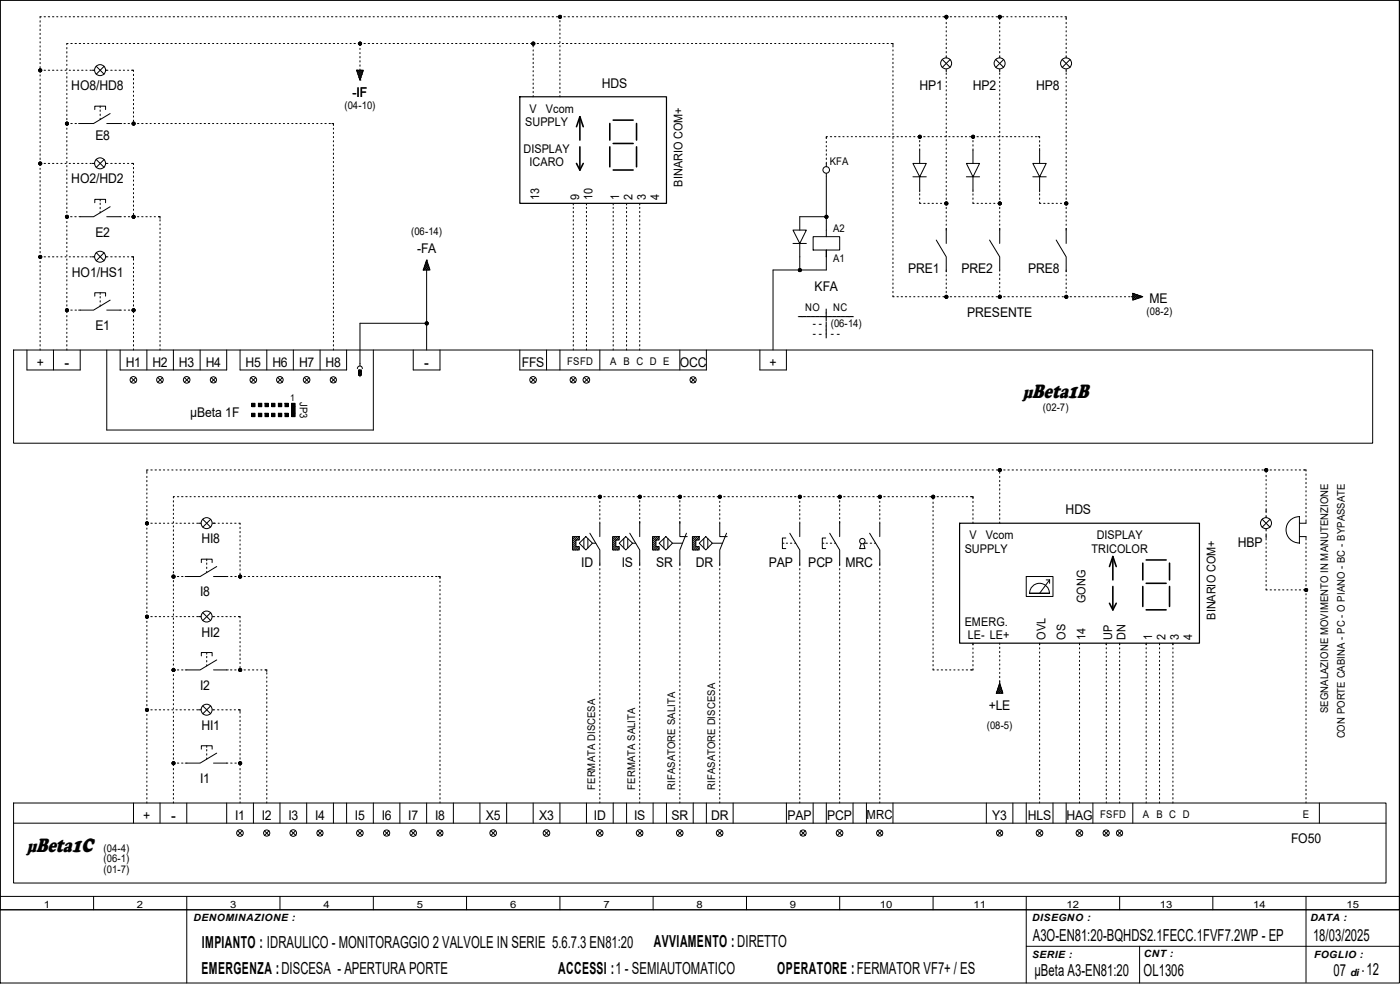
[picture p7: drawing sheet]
<svg xmlns="http://www.w3.org/2000/svg" width="297mm" height="210mm" viewBox="0 0 297 210" stroke-linecap="round" stroke-linejoin="round" font-family="sans-serif">
<defs><g id="words">
<g font-size="4.4">
<text x="217" y="84.4">µBeta1B</text>
<text x="5.7" y="180.7">µBeta1C</text>
</g>
<g font-size="3.5">
<text x="42.8" y="201.1">IMPIANTO : IDRAULICO - MONITORAGGIO 2 VALVOLE IN SERIE 5.6.7.3 EN81:20</text>
<text x="138.7" y="200.9">AVVIAMENTO :DIRETTO</text>
<text x="219.1" y="199.6">A3O-EN81:20-BQHDS2.1FECC.1FVF7.2WP - EP</text>
<text x="278.6" y="199.7">18/03/2025</text>
<text x="42.7" y="206.5">EMERGENZA :DISCESA - APERTURA PORTE</text>
<text x="118.4" y="206.7">ACCESSI :1 - SEMIAUTOMATICO</text>
<text x="164.9" y="206.6">OPERATORE :FERMATOR VF7+ / ES</text>
<text x="219.5" y="207.1">µBeta A3-EN81:20</text>
<text x="242.6" y="207.1">OL1306</text>
<text x="282.9" y="207">07</text>
<text x="289.9" y="206.9">12</text>
</g>
<g font-size="3.4">
<text x="13.7" y="78.1">-</text>
<text x="90" y="78.1">-</text>
<text x="36.3" y="174.2">-</text>
</g>
<g font-size="2.8">
<text x="15.1" y="19.1">HO8/HD8</text>
<text x="74.8" y="20.5">-IF</text>
<text x="127.7" y="18.7">HDS</text>
<text x="195.1" y="19.1">HP1</text>
<text x="206.4" y="19.1">HP2</text>
<text x="219.8" y="19.1">HP8</text>
<text x="20.2" y="29.7">E8</text>
<text x="15.1" y="38.9">HO2/HD2</text>
<text x="20.2" y="50.2">E2</text>
<text x="88.5" y="53.8">-FA</text>
<text x="15.2" y="58.7">HO1/HS1</text>
<text x="192.7" y="58">PRE1</text>
<text x="204" y="58">PRE2</text>
<text x="218.1" y="58">PRE8</text>
<text x="172.8" y="61.8">KFA</text>
<text x="243.9" y="64.3">ME</text>
<text x="20.2" y="70">E1</text>
<text x="205.2" y="67.2">PRESENTE</text>
<text x="7.8" y="77.8">+</text>
<text x="26.7" y="77.8">H1</text>
<text x="32.3" y="77.8">H2</text>
<text x="38" y="77.8">H3</text>
<text x="43.6" y="77.8">H4</text>
<text x="52.1" y="77.8">H5</text>
<text x="57.8" y="77.8">H6</text>
<text x="63.5" y="77.8">H7</text>
<text x="69.1" y="77.8">H8</text>
<text x="110.7" y="77.8">FFS</text>
<text x="144.2" y="77.8">OCC</text>
<text x="163.3" y="77.8">+</text>
<text x="40.3" y="88.4">µBeta 1F</text>
<text x="226.1" y="109">HDS</text>
<text x="42.7" y="115.2">HI8</text>
<text x="262.6" y="116">HBP</text>
<text x="123.3" y="120.2">ID</text>
<text x="131.9" y="120.2">IS</text>
<text x="139.2" y="120.2">SR</text>
<text x="147.6" y="120.2">DR</text>
<text x="163.1" y="120.2">PAP</text>
<text x="171.5" y="120.2">PCP</text>
<text x="179.4" y="120.2">MRC</text>
<text x="42.5" y="126.5">I8</text>
<text x="42.7" y="135">HI2</text>
<text x="42.5" y="146.3">I2</text>
<text x="42.7" y="154.8">HI1</text>
<text x="209.8" y="150.6">+LE</text>
<text x="42.5" y="166.1">I1</text>
<text x="30.4" y="173.9">+</text>
<text x="49.9" y="173.9">I1</text>
<text x="55.5" y="173.9">I2</text>
<text x="61.2" y="173.9">I3</text>
<text x="66.8" y="173.9">I4</text>
<text x="75.3" y="173.9">I5</text>
<text x="81" y="173.9">I6</text>
<text x="86.6" y="173.9">I7</text>
<text x="92.3" y="173.9">I8</text>
<text x="103.1" y="173.9">X5</text>
<text x="114.4" y="173.9">X3</text>
<text x="126" y="173.9">ID</text>
<text x="134.5" y="173.9">IS</text>
<text x="142.5" y="173.9">SR</text>
<text x="150.9" y="173.9">DR</text>
<text x="167.1" y="173.9">PAP</text>
<text x="175.5" y="173.9">PCP</text>
<text x="210.5" y="173.9">Y3</text>
<text x="218.1" y="173.9">HLS</text>
<text x="226.3" y="173.9">HAG</text>
<text x="273.9" y="178.9">FO50</text>
</g>
<text font-size="2.7" x="183.9" y="173.8">MRC</text>
<g font-size="2.5">
<text x="112.4" y="23.9">V</text>
<text x="115.8" y="23.9">Vcom</text>
<text x="111.4" y="26.8">SUPPLY</text>
<text x="111.1" y="32.4">DISPLAY</text>
<text x="112.3" y="35.2">ICARO</text>
<text x="144.8" y="39.6" transform="rotate(-90 144.8 39.6)">BINARIO COM+</text>
<text x="114.4" y="42.5" transform="rotate(-90 114.4 42.5)">13</text>
<text x="122.9" y="42.5" transform="rotate(-90 122.9 42.5)">9</text>
<text x="125.7" y="42.5" transform="rotate(-90 125.7 42.5)">10</text>
<text x="131.4" y="42.5" transform="rotate(-90 131.4 42.5)">1</text>
<text x="134.2" y="42.5" transform="rotate(-90 134.2 42.5)">2</text>
<text x="137" y="42.5" transform="rotate(-90 137 42.5)">3</text>
<text x="139.8" y="42.5" transform="rotate(-90 139.8 42.5)">4</text>
<text x="204.7" y="117.2">SUPPLY</text>
<text x="205.7" y="114.4">V</text>
<text x="209.1" y="114.4">Vcom</text>
<text x="231.6" y="117.2">TRICOLOR</text>
<text x="232.7" y="114.4">DISPLAY</text>
<text x="230.3" y="127.9" transform="rotate(-90 230.3 127.9)">GONG</text>
<text x="257.9" y="131.4" transform="rotate(-90 257.9 131.4)">BINARIO COM+</text>
<text x="204.7" y="132.8">EMERG.</text>
<text x="205.3" y="135.6">LE- LE+</text>
<text x="221.8" y="135.7" transform="rotate(-90 221.8 135.7)">OVL</text>
<text x="226.1" y="135.7" transform="rotate(-90 226.1 135.7)">OS</text>
<text x="230.3" y="135.7" transform="rotate(-90 230.3 135.7)">14</text>
<text x="236" y="135.7" transform="rotate(-90 236 135.7)">UP</text>
<text x="238.8" y="135.7" transform="rotate(-90 238.8 135.7)">DN</text>
<text x="244.4" y="135.7" transform="rotate(-90 244.4 135.7)">1</text>
<text x="247.3" y="135.7" transform="rotate(-90 247.3 135.7)">2</text>
<text x="250.1" y="135.7" transform="rotate(-90 250.1 135.7)">3</text>
<text x="252.9" y="135.7" transform="rotate(-90 252.9 135.7)">4</text>
</g>
<g font-size="2.2">
<text x="73.1" y="23.1">(04-10)</text>
<text x="176" y="35.1">KFA</text>
<text x="87.2" y="50">(06-14)</text>
<text x="176.7" y="49.2">A2</text>
<text x="176.7" y="55.6">A1</text>
<text x="168.5" y="68.3">ttttttttttttt</text>
<text x="170.8" y="66">NO</text>
<text x="172.5" y="69.4">- -</text>
<text x="172.5" y="71.5">- -</text>
<text x="176.2" y="69.4">(06-14)</text>
<text x="176.2" y="71.5">- -</text>
<text x="176.8" y="66">NC</text>
<text x="243.2" y="66.9">(08-2)</text>
<text x="120.3" y="77.5">FSFD</text>
<text x="129.4" y="77.5">A B C D E</text>
<text x="176.4" y="72.6" transform="rotate(-90 176.4 72.6)">ttttttt</text>
<text x="63.6" y="85.2" transform="rotate(90 63.6 85.2)">JP3</text>
<text x="221.2" y="87.2">(02-7)</text>
<text x="209.3" y="154.6">(08-5)</text>
<text x="281.8" y="151.3" transform="rotate(-90 281.8 151.3)">SEGNALAZIONE MOVIMENTO IN MANUTENZIONE</text>
<text x="285.3" y="156.6" transform="rotate(-90 285.3 156.6)">CON PORTE CABINA - PC - O PIANO - BC - BYPASSATE</text>
<text x="126.3" y="167.6" transform="rotate(-90 126.3 167.6)">FERMATA DISCESA</text>
<text x="134.7" y="167.6" transform="rotate(-90 134.7 167.6)">FERMATA SALITA</text>
<text x="143.2" y="167.6" transform="rotate(-90 143.2 167.6)">RIFASATORE SALITA</text>
<text x="151.7" y="167.6" transform="rotate(-90 151.7 167.6)">RIFASATORE DISCESA</text>
<text x="233.4" y="173.6">FSFD</text>
<text x="242.5" y="173.6">A B C D</text>
<text x="276.4" y="173.6">E</text>
<text x="22" y="180.7">(04-4)</text>
<text x="22" y="183">(06-1)</text>
<text x="22" y="185.2">(01-7)</text>
</g>
<g font-size="2.1">
<text x="9.3" y="192.6">1</text>
<text x="29" y="192.6">2</text>
<text x="41" y="195.5">DENOMINAZIONE :</text>
<text x="48.9" y="192.6">3</text>
<text x="68.6" y="192.6">4</text>
<text x="88.4" y="192.6">5</text>
<text x="108.2" y="192.6">6</text>
<text x="128" y="192.6">7</text>
<text x="147.8" y="192.6">8</text>
<text x="167.6" y="192.6">9</text>
<text x="186.7" y="192.6">10</text>
<text x="206.5" y="192.6">11</text>
<text x="218.9" y="195.5">DISEGNO :</text>
<text x="226.3" y="192.6">12</text>
<text x="246.1" y="192.6">13</text>
<text x="265.9" y="192.6">14</text>
<text x="278" y="195.5">DATA :</text>
<text x="285.7" y="192.6">15</text>
<text x="218.9" y="203.2">SERIE :</text>
<text x="242.7" y="203.1">CNT :</text>
<text x="278.8" y="203.2">FOGLIO :</text>
<text x="286.5" y="207">di</text>
</g>
<text font-size="2" x="61.6" y="85.1">1</text>
</g></defs>
<g fill="none" stroke="#000" stroke-width=".21">
<path d="M0 0h296.9v208.5h-296.9zM0 0h296.9v193h-296.9zM8.5 14.9h.3M8.5 4.4v.3M8.5 5.3v.3M8.5 6.2v.3M8.5 7.1v.2M8.5 8v.2M8.5 8.8v.3M8.5 9.7v.3M8.5 10.6v.3M8.5 11.5v.3"/>
<path d="M8.5 12.4v.3M8.5 13.3v.2M8.5 14.1v.3M8.5 14.6v.6M8.5 15.9v.2M8.5 16.8v.2M8.5 17.7v.2M8.5 18.5v.3M8.5 19.4v.3M8.8 3.6h-.3v.2M9.4 3.6h.3M9.4 14.9h.3"/>
<path d="M10.2 3.6h.3M10.2 14.9h.3M11.1 3.6h.3M11.1 14.9h.3M12 3.6h.3M12 14.9h.3M12.9 3.6h.3M12.9 14.9h.3M13.8 3.6h.3M13.8 14.9h.3M14.2 10.1v.3M14.2 11v.3"/>
<path d="M14.2 11.9v.2M14.2 12.7v.3M14.2 13.6v.3M14.2 14.5v.3M14.2 15.4v.3M14.2 16.3v.3M14.2 17.1v.3M14.2 18v.3M14.2 18.9v.3M14.2 19.8v.3M14.4 9.2h-.2v.3M14.7 3.6h.2"/>
<path d="M14.7 14.9h.2M15 9.2h.3M15.5 3.6h.3M15.5 14.9h.3M15.9 9.2h.3M16.4 3.6h.3M16.4 14.9h.3M16.8 9.2h.3M17.3 3.6h.3M17.3 14.9h.3M17.7 9.2h.2M18.2 3.6h.3"/>
<path d="M18.2 14.9h.3M18.6 9.2h.2M19.1 3.6h.2M19.1 14.9h.2M19.5 9.2h.2M19.5 14.9h.6M20 3.6h.2M20.4 9.2h.2M20.4 14.1l1.7 1.6M20.9 3.6h.2M21.2 9.2h.3M21.8 3.6h.2"/>
<path d="M22.1 9.2h.3M22.1 14.1l-1.7 1.6M22.4 14.9h.5M22.6 3.6h.3M23 9.2h.3M23.5 3.6h.3M23.5 14.9h.3M23.9 9.2h.2M24.4 3.6h.3M24.4 14.9h.3M24.8 9.2h.2M25.3 3.6h.2"/>
<path d="M25.3 14.9h.3M25.7 9.2h.2M26.2 3.6h.2M26.2 14.9h.2M26.5 9.2h.3M27.1 3.6h.2M27.1 14.9h.2M27.4 9.2h.3M27.9 14.9h.4v.3M27.9 3.6h.3M28.3 9.2h.3M28.3 15.7v.3"/>
<path d="M28.3 16.6v.3M28.3 17.5v.3M28.3 18.4v.3M28.3 19.3v.3M28.8 3.6h.3M29.2 9.2h.3M29.7 3.6h.3M30.1 9.2h.3M30.6 3.6h.3M30.9 9.2h.3M31.5 3.6h.2M31.8 9.2h.3"/>
<path d="M32.3 3.6h.3M32.7 9.2h.3M33.2 3.6h.3M33.6 9.2h.3M34.1 3.6h.3M34.5 9.2h.3M35 3.6h.3M35.3 9.2h.3M35.9 3.6h.3M36.2 9.2h.3M36.7 3.6h.3M37.1 9.2h.3"/>
<path d="M37.6 3.6h.3M38 9.2h.3M38.5 3.6h.3M38.9 9.2h.3M39.4 3.6h.3M39.8 9.2h.2M40.3 3.6h.3M40.7 9.2h.2M41.2 3.6h.2M41.5 9.2h.3M42.1 3.6h.2M42.4 9.2h.3"/>
<path d="M42.9 3.6h.3M43.3 9.2h.3M43.8 3.6h.3M44.2 9.2h.2M44.7 3.6h.3M45.1 9.2h.2M45.6 3.6h.2M46 9.2h.2M46.5 3.6h.2M46.9 9.2h.2M47.4 3.6h.2M47.8 9.2h.2"/>
<path d="M48.3 3.6h.2M48.6 9.2h.3M49.1 3.6h.3M49.5 9.2h.3M50 3.6h.3M50.4 9.2h.3M50.9 3.6h.3M51.3 9.2h.2M51.8 3.6h.2M52.2 9.2h.2M52.7 3.6h.2M53 9.2h.3"/>
<path d="M53.6 3.6h.2M53.9 9.2h.3M54.4 3.6h.3M54.8 9.2h.3M55.3 3.6h.3M55.7 9.2h.3M56.2 3.6h.3M56.6 9.2h.3M57.1 3.6h.3M57.4 9.2h.3M58 3.6h.3M58.3 9.2h.3"/>
<path d="M58.8 3.6h.3M59.2 9.2h.3M59.7 3.6h.3M60.1 9.2h.3M60.6 3.6h.3M61 9.2h.3M61.5 3.6h.3M61.8 9.2h.3M62.4 3.6h.3M62.7 9.2h.3M63.2 3.6h.3M63.6 9.2h.3"/>
<path d="M64.1 3.6h.3M64.5 9.2h.3M65 3.6h.3M65.4 9.2h.3M65.9 3.6h.3M66.3 9.2h.2M66.8 3.6h.3M67.2 9.2h.2M67.7 3.6h.2M68 9.2h.3M68.6 3.6h.2M68.9 9.2h.3"/>
<path d="M69.4 3.6h.3M69.8 9.2h.3M70.3 3.6h.3M70.7 9.2h.3M71.2 3.6h.3M71.6 9.2h.2M72.1 3.6h.2M72.5 9.2h.2M73 3.6h.2M73.4 9.2h.2M73.9 3.6h.2M74.3 9.2h.2"/>
<path d="M74.8 3.6h.2M75.1 9.2h.3M75.6 14.9h1.5l-.7 2.1zM75.6 3.6h.3M75.7 14.9h.1M75.8 15.2l.9 .9M75.9 14.9l.9 .9-.6 .6M75.9 15.7l.7 .7M76 9.2h.6M76.1 14.9l-.3 .3M76.2 16.4l.3 .3M76.3 14.9l.6 .6"/>
<path d="M76.4 17h.1M76.4 9.2v.4M76.4 10.2v.3M76.4 11.1v.3M76.4 12v.3M76.4 12.9v.3M76.4 13.8v.3M76.4 14.6v.3M76.5 3.6h.3M76.5 14.9l-.6 .6M76.6 16.4l-.3 .3M76.7 14.9l.3 .3-.9 .9"/>
<path d="M76.9 14.9l-.9 .9M77.2 9.2h.3M77.4 3.6h.3M78.1 9.2h.3M78.3 3.6h.3M79 9.2h.3M79.2 3.6h.2M79.9 9.2h.2M80.1 3.6h.2M80.8 9.2h.2M80.9 3.6h.3M81.7 9.2h.2"/>
<path d="M81.8 3.6h.3M82.5 9.2h.3M82.7 3.6h.3M83.4 9.2h.3M83.6 3.6h.3M84.3 9.2h.3M84.5 3.6h.3M85.2 9.2h.3M85.3 3.6h.3M86.1 9.2h.2M86.2 3.6h.3M87 9.2h.2"/>
<path d="M87.1 3.6h.3M87.8 9.2h.3M88 3.6h.3M88.7 9.2h.3M88.9 3.6h.3M89.6 9.2h.3M89.7 3.6h.3M90.5 9.2h.3M90.6 3.6h.3M91.4 9.2h.3M91.5 3.6h.3M92.2 9.2h.3"/>
<path d="M92.4 3.6h.3M93.1 9.2h.3M93.3 3.6h.3M94 9.2h.3M94.2 3.6h.2M94.9 9.2h.3M95.1 3.6h.2M95.8 9.2h.3M95.9 3.6h.3M96.6 9.2h.3M96.8 3.6h.3M97.5 9.2h.3"/>
<path d="M97.7 3.6h.3M98.4 9.2h.3M98.6 3.6h.3M99.3 9.2h.3M99.5 3.6h.2M100.2 9.2h.3M100.4 3.6h.2M101.1 9.2h.2M101.3 3.6h.2M102 9.2h.2M102.2 3.6h.2M102.9 9.2h.2"/>
<path d="M103 3.6h.3M103.7 9.2h.3M103.9 3.6h.3M104.6 9.2h.3M104.8 3.6h.3M105.5 9.2h.3M105.7 3.6h.2M106.4 9.2h.2M106.6 3.6h.2M107.3 9.2h.2M107.4 3.6h.3M108.2 9.2h.2"/>
<path d="M108.3 3.6h.3M109.1 9.2h.2M109.2 3.6h.3M109.9 9.2h.3M110.1 3.6h.3M110.8 9.2h.3M111 3.6h.3M111.7 9.2h.3M111.8 3.6h.3M112.6 9.2h.8M112.7 3.6h.3M113.1 9.2v.4"/>
<path d="M113.1 9.7v.2M113.1 10.6v.2M113.1 11.4v.3M113.1 12.3v.3M113.1 13.2v.3M113.1 14.1v.3M113.1 15v.2M113.1 15.9v.2M113.1 16.8v.2M113.1 17.6v.3M113.1 18.5v.3M113.1 19.4v.3"/>
<path d="M113.6 3.6h.3M114 9.2h.3M114.5 3.6h.3M114.9 9.2h.2M115.4 3.6h.3M115.7 9.2h.3M116.2 3.6h.3M116.6 9.2h.3M117.1 3.6h.3M117.5 9.2h.3M118 3.6h.3M118.4 9.2h.3"/>
<path d="M118.4 3.6h.6M118.8 3.6v.3M118.8 4.4v.3M118.8 5.2v.3M118.8 6.1v.3M118.8 7v.3M118.8 7.9v.3M118.8 8.8v.3M118.8 9.7v.2M118.8 10.6v.2M118.8 11.4v.3M118.8 12.3v.3"/>
<path d="M118.8 13.2v.3M118.8 14.1v.3M118.8 15v.2M118.8 15.9v.2M118.8 16.8v.2M118.8 17.6v.3M118.8 18.5v.3M118.8 19.4v.3M119.3 9.2h.2M119.6 3.6h.3M120.1 9.2h.3M120.5 3.6h.3"/>
<path d="M121 9.2h.3M121.4 3.6h.3M121.9 9.2h.3M122.3 3.6h.3M122.8 9.2h.3M123.2 3.6h.2M123.7 9.2h.3M124.1 3.6h.2M124.6 9.2h.2M125 3.6h.2M125.5 9.2h.2M125.8 3.6h.3"/>
<path d="M126.4 9.2h.2M126.7 3.6h.3M127.2 9.2h.3M127.6 3.6h.3M128.1 9.2h.3M128.5 3.6h.2M129 9.2h.3M129.4 3.6h.2M129.9 9.2h.2M130.3 3.6h.2M130.8 9.2h.2M131.1 3.6h.3"/>
<path d="M131.7 9.2h.2M132 3.6h.3M132.5 9.2h.3M132.9 3.6h.3M133.4 9.2h.3M133.8 3.6h.3M134.3 9.2h.3M134.7 3.6h.3M135.2 9.2h.3M135.6 3.6h.2M136.1 9.2h.3M136.4 3.6h.3"/>
<path d="M136.9 9.2h.3M137.3 3.6h.3M137.8 9.2h.3M138.2 3.6h.3M138.7 9.2h.3M139.1 3.6h.3M139.6 9.2h.3M140 3.6h.3M140.5 9.2h.3M140.8 3.6h.3M141.4 9.2h.2M141.7 3.6h.3"/>
<path d="M142.2 9.2h.3M142.6 3.6h.3M143.1 9.2h.3M143.5 3.6h.3M144 9.2h.3M144.4 3.6h.3M144.9 9.2h.3M145.3 3.6h.2M145.8 9.2h.2M146.1 3.6h.3M146.7 9.2h.2M147 3.6h.3"/>
<path d="M147.5 9.2h.3M147.9 3.6h.3M148.4 9.2h.3M148.8 3.6h.3M149.3 9.2h.3M149.7 3.6h.2M150.2 9.2h.3M150.6 3.6h.2M151.1 9.2h.2M151.5 3.6h.2M152 9.2h.2M152.4 3.6h.2"/>
<path d="M152.9 9.2h.2M153.2 3.6h.3M153.7 9.2h.3M154.1 3.6h.3M154.6 9.2h.3M155 3.6h.3M155.5 9.2h.3M155.9 3.6h.2M156.4 9.2h.2M156.8 3.6h.2M157.3 9.2h.2M157.6 3.6h.3"/>
<path d="M158.2 9.2h.2M158.5 3.6h.3M159 9.2h.3M159.4 3.6h.3M159.9 9.2h.3M160.3 3.6h.3M160.8 9.2h.3M161.2 3.6h.3M161.7 9.2h.3M162.1 3.6h.2M162.6 9.2h.3M162.9 3.6h.3"/>
<path d="M163.4 9.2h.3M163.8 3.6h.3M164.3 9.2h.3M164.7 3.6h.3M165.2 9.2h.3M165.6 3.6h.3M166.1 9.2h.3M166.5 3.6h.3M167 9.2h.3M167.3 3.6h.3M167.9 9.2h.2M168.2 3.6h.3"/>
<path d="M168.7 9.2h.3M169.1 3.6h.3M169.6 9.2h.3M170 3.6h.3M170.5 9.2h.3M170.9 3.6h.3M171.4 9.2h.3M171.8 3.6h.2M172.3 9.2h.3M172.6 3.6h.3M173.2 9.2h.2M173.5 3.6h.3"/>
<path d="M174 9.2h.3M174.4 3.6h.3M174.9 9.2h.3M175.3 3.6h.3M175.8 9.2h.3M176.2 3.6h.2M176.7 9.2h.3M177.1 3.6h.2M177.6 9.2h.2M178 3.6h.2M178.5 9.2h.2M178.9 3.6h.2"/>
<path d="M179.4 9.2h.2M179.7 3.6h.3M180.3 9.2h.2M180.6 3.6h.3M181.1 9.2h.3M181.5 3.6h.3M182 9.2h.3M182.4 3.6h.2M182.9 9.2h.3M183.3 3.6h.2M183.8 9.2h.2M184.1 3.6h.3"/>
<path d="M184.7 9.2h.2M185 3.6h.3M185.5 9.2h.3M185.9 3.6h.3M186.4 9.2h.3M186.8 3.6h.3M187.3 9.2h.3M187.7 3.6h.3M188.2 9.2h.3M188.6 3.6h.2M189.1 9.2h.3v.4M189.4 9.7v.2"/>
<path d="M189.4 10.6v.2M189.4 11.5v.2M189.4 12.4v.2M189.4 13.2v.3M189.4 14.1v.3M189.4 15v.3M189.4 15.9v.2M189.4 16.8v.2M189.4 17.7v.2M189.4 18.5v.3M189.4 19.4v.3M189.4 3.6h.3"/>
<path d="M190.3 3.6h.3M191.2 3.6h.3M192.1 3.6h.3M193 3.6h.3M193.8 3.6h.3M194.7 3.6h.3M195.6 3.6h.3M196.5 3.6h.3M197.4 3.6h.3M198.3 3.6h.2M199.2 3.6h.2M199.9 12.6l1.7 1.7"/>
<path d="M200 3.6h.3M200.4 3.6h.6M200.7 3.6v.5M200.7 4.7v.3M200.7 5.6v.3M200.7 6.5v.3M200.7 7.4v.3M200.7 8.3v.3M200.7 9.1v.3M200.7 10v.3M200.7 10.9v.3M200.7 11.8v.5"/>
<path d="M200.7 14.7v.5M200.7 15.5v.3M200.7 16.4v.2M200.7 17.3v.2M200.7 18.2v.2M200.7 19v.3M200.7 19.9v.3M201.6 3.6h.3M201.6 12.6l-1.7 1.7M202.5 3.6h.3M203.4 3.6h.3M204.3 3.6h.2"/>
<path d="M205.1 3.6h.3M206 3.6h.3M206.9 3.6h.3M207.8 3.6h.3M208.7 3.6h.3M209.5 3.6h.3M210.4 3.6h.3M211.2 12.6l1.7 1.7M211.3 3.6h.3M211.8 3.6h.6M212.1 3.6v.5M212.1 4.7v.3"/>
<path d="M212.1 5.6v.3M212.1 6.5v.3M212.1 7.4v.3M212.1 8.3v.3M212.1 9.1v.3M212.1 10v.3M212.1 10.9v.3M212.1 11.8v.5M212.1 14.7v.5M212.1 15.5v.3M212.1 16.4v.2M212.1 17.3v.2"/>
<path d="M212.1 18.2v.2M212.1 19v.3M212.1 19.9v.3M212.7 3.6h.2M212.9 12.6l-1.7 1.7M213.6 3.6h.2M214.5 3.6h.2M215.3 3.6h.3M216.2 3.6h.3M217.1 3.6h.3M218 3.6h.3M218.9 3.6h.3"/>
<path d="M219.8 3.6h.2M220.6 3.6h.3M221.5 3.6h.3M222.4 3.6h.3M223.3 3.6h.3M224.2 3.6h.3M225 3.6h.3M225.3 12.6l1.7 1.7M225.9 3.6h.3v.5M226.2 4.7v.3M226.2 5.6v.3M226.2 6.5v.3"/>
<path d="M226.2 7.4v.3M226.2 8.3v.3M226.2 9.1v.3M226.2 10v.3M226.2 10.9v.3M226.2 11.8v.5M226.2 14.7v.5M226.2 15.5v.3M226.2 16.4v.2M226.2 17.3v.2M226.2 18.2v.2M226.2 19v.3"/>
<path d="M226.2 19.9v.3M227 12.6l-1.7 1.7M8.5 20.3v.3M8.5 21.2v.2M8.5 22.1v.2M8.5 22.9v.3M8.5 23.8v.3M8.5 24.7v.3M8.5 25.6v.3M8.5 26.5v.3M8.5 27.3v.3M8.5 28.2v.3"/>
<path d="M8.5 29.1v.3M8.5 30v.3M8.5 30.9v.3M8.5 31.7v.3M8.5 32.6v.3M8.5 33.5v.3M8.5 34.4v.7M8.5 35.7v.2M8.5 36.6v.2M8.5 37.5v.2M8.5 38.3v.3M8.5 39.2v.3"/>
<path d="M8.5 34.7h.3M9.4 34.7h.3M10.2 34.7h.3M11.1 34.7h.3M12 34.7h.3M12.9 34.7h.3M13.8 34.7h.3M14.2 20.7v.3M14.2 21.6v.2M14.2 22.5v.2M14.2 23.3v.3M14.2 24.2v.3"/>
<path d="M14.2 25.1v.3M14.2 25.9v.6M14.2 27.2v.2M14.2 28.1v.2M14.2 29v.2M14.2 29.8v.3M14.2 30.7v.3M14.2 31.6v.3M14.2 32.5v.2M14.2 33.4v.2M14.2 34.2v.3M14.2 35.1v.3"/>
<path d="M14.2 36v.3M14.2 36.9v.3M14.2 37.8v.3M14.2 38.7v.2M14.2 39.5v.3M14.2 26.2h.2M14.7 34.7h.2M15 26.2h.3M15.5 34.7h.3M15.9 26.2h.3M16.4 34.7h.3M17.3 34.7h.3"/>
<path d="M18.2 34.7h.3M19.1 34.7h.2M19.5 34.7h.6M20.1 23.2v-.7h2.3v.7M20.4 33.8l1.7 1.7M21.3 22.5v.4M21.3 23.3v.3M21.3 24.2v.3M21.3 25.1v.3M22.1 33.8l-1.7 1.7M22.4 34.7h.5M22.6 26.2h3.2"/>
<path d="M23.4 24.1l-3.5 2.1h-3.2M23.5 34.7h.3M24.4 34.7h.3M25.3 34.7h.3M26.2 34.7h.2M26.3 26.2h.3M27.1 34.7h.2M27.2 26.2h.3M27.9 34.7h.4v.2M28.1 26.2h.5M28.3 20.2v.2M28.3 21.1v.2"/>
<path d="M28.3 21.9v.3M28.3 22.8v.3M28.3 23.7v.3M28.3 24.6v.2M28.3 25.5v.2M28.3 25.9v.3M28.3 35.5v.3M28.3 36.4v.3M28.3 37.3v.3M28.3 38.2v.2M28.3 39.1v.2M28.3 40v.2"/>
<path d="M29.2 26.2h.3M30.1 26.2h.3M30.9 26.2h.3M31.8 26.2h.3M32.7 26.2h.3M33.6 26.2h.3M34.5 26.2h.3M35.3 26.2h.3M36.2 26.2h.3M37.1 26.2h.3M38 26.2h.3M38.9 26.2h.3"/>
<path d="M39.8 26.2h.2M40.7 26.2h.2M41.6 26.2h.2M42.4 26.2h.3M43.3 26.2h.3M44.2 26.2h.3M45.1 26.2h.2M46 26.2h.2M46.9 26.2h.2M47.8 26.2h.2M48.6 26.2h.3M49.5 26.2h.3"/>
<path d="M50.4 26.2h.3M51.3 26.2h.3M52.2 26.2h.2M53 26.2h.3M53.9 26.2h.3M54.8 26.2h.3M55.7 26.2h.3M56.6 26.2h.3M57.4 26.2h.3M58.3 26.2h.3M59.2 26.2h.3M60.1 26.2h.3"/>
<path d="M61 26.2h.3M61.9 26.2h.2M62.7 26.2h.3M63.6 26.2h.3M64.5 26.2h.3M65.4 26.2h.3M66.3 26.2h.2M67.2 26.2h.2M68.1 26.2h.2M68.9 26.2h.3M69.8 26.2h.3M70.4 26.2h.3v.4"/>
<path d="M70.7 27.2v.2M70.7 28.1v.2M70.7 29v.2M70.7 29.8v.3M70.7 30.7v.3M70.7 31.6v.3M70.7 32.5v.3M70.7 33.4v.3M70.7 34.2v.3M70.7 35.1v.3M70.7 36v.3M70.7 36.9v.3"/>
<path d="M70.7 37.8v.3M70.7 38.7v.2M70.7 39.5v.3M113.1 20.3v.2M118.8 20.3v.2M175.3 30v.3M175.3 30.9v.3M175.3 31.7v.3M175.3 32.6v.3M175.3 33.5v.3M175.3 34.4v1M175.3 36.8v13.4"/>
<path d="M175.6 29h-.3v.4M176.1 29h.3M177 29h.3M177.9 29h.3M178.8 29h.3M179.7 29h.3M180.6 29h.2M181.5 29h.2M182.3 29h.3M183.2 29h.3M184.1 29h.3M185 29h.3"/>
<path d="M185.9 29h.2M186.8 29h.2M187.7 29h.2M188.6 29h.2M189.4 29h.3M189.4 20.3v.3M189.4 21.2v.3M189.4 22.1v.3M189.4 22.9v.3M189.4 23.8v.3M189.4 24.7v.3M189.4 25.6v.3"/>
<path d="M189.4 26.5v.3M189.4 27.3v.3M189.4 28.2v.3M189.4 29.1v.3M189.4 30v.3M189.4 30.9v.3M189.4 31.8v.2M189.4 32.7v.2M189.4 33.5v.3M189.4 34.4v.3M189.4 35.3v.3M189.4 36.2v.2"/>
<path d="M189.4 37.1v.2M189.4 38v.2M189.4 38.9v.2M189.4 39.7v.3M190.3 29h.3M191.2 29h.3M192.1 29h.2M193 29h.2M193.7 37.5h1.4l-1.4-2.8h2.8l-1.4 2.8h1.4M193.8 29h.3M194.7 29h.7M195.1 29v.3"/>
<path d="M195.1 29.8v.3M195.1 30.7v.3M195.1 31.6v3.1M195.1 37.5v3.2M196 29h.3M196.8 29h.3M197.7 29h.3M198.6 29h.3M199.5 29h.3M200.4 29h.3M200.7 20.8v.3M200.7 21.7v.3"/>
<path d="M200.7 22.6v.3M200.7 23.5v.2M200.7 24.3v.3M200.7 25.2v.3M200.7 26.1v.3M200.7 27v.3M200.7 27.9v.3M200.7 28.7v.3M200.7 29.6v.3M200.7 30.5v.3M200.7 31.4v.3M200.7 32.3v.3"/>
<path d="M200.7 33.2v.2M200.7 34v.3M200.7 34.9v.3M200.7 35.8v.3M200.7 36.7v.3M200.7 37.6v.2M200.7 38.5v.2M200.7 39.4v.2M201.3 29h.2M202.1 29h.3M203 29h.3M203.9 29h.3"/>
<path d="M204.8 29h.3M205 37.5h1.4l-1.4-2.8h2.8l-1.4 2.8h1.4M205.7 29h.3M206.1 29h.6M206.4 29v.3M206.4 29.8v.3M206.4 30.7v.3M206.4 31.6v3.1M206.4 37.5v3.2M207.3 29h.3M208.2 29h.2M209 29h.3"/>
<path d="M209.9 29h.3M210.8 29h.3M211.7 29h.3M212.1 20.8v.3M212.1 21.7v.3M212.1 22.6v.3M212.1 23.5v.2M212.1 24.3v.3M212.1 25.2v.3M212.1 26.1v.3M212.1 27v.3M212.1 27.9v.3"/>
<path d="M212.1 28.7v.3M212.1 29.6v.3M212.1 30.5v.3M212.1 31.4v.3M212.1 32.3v.3M212.1 33.2v.2M212.1 34v.3M212.1 34.9v.3M212.1 35.8v.3M212.1 36.7v.3M212.1 37.6v.2M212.1 38.5v.2"/>
<path d="M212.1 39.4v.2M212.6 29h.3M213.4 29h.3M214.3 29h.3M215.2 29h.3M216.1 29h.3M217 29h.3M217.9 29h.2M218.8 29h.2M219.1 37.5h1.5l-1.5-2.8h2.9l-1.4 2.8h1.4M219.7 29h.2M220.2 29h.4v.3"/>
<path d="M220.6 29.8v.3M220.6 30.7v.3M220.6 31.5v3.2M220.6 37.5v3.2M226.2 20.8v.3M226.2 21.7v.3M226.2 22.6v.3M226.2 23.5v.2M226.2 24.3v.3M226.2 25.2v.3M226.2 26.1v.3M226.2 27v.3"/>
<path d="M226.2 27.9v.3M226.2 28.7v.3M226.2 29.6v.3M226.2 30.5v.3M226.2 31.4v.3M226.2 32.3v.3M226.2 33.2v.2M226.2 34v.3M226.2 34.9v.3M226.2 35.8v.3M226.2 36.7v.3M226.2 37.6v.2"/>
<path d="M226.2 38.5v.2M226.2 39.4v.2M8.5 54.5h.3M8.5 40.1v.3M8.5 41v.2M8.5 41.9v.2M8.5 42.8v.2M8.5 43.6v.3M8.5 44.5v.3M8.5 45.4v.3M8.5 46.3v.3M8.5 47.2v.3"/>
<path d="M8.5 48v.3M8.5 48.9v.3M8.5 49.8v.3M8.5 50.7v.3M8.5 51.6v.3M8.5 52.5v.2M8.5 53.3v.3M8.5 54.2v.6M8.5 55.5v.2M8.5 56.3v.3M8.5 57.2v.3M8.5 58.1v.3"/>
<path d="M8.5 59v.3M8.5 59.9v.3M9.4 54.5h.3M10.2 54.5h.3M11.1 54.5h.3M12 54.5h.3M12.9 54.5h.3M13.8 54.5h.3M14.2 40.4v.3M14.2 41.3v.3M14.2 42.2v.3M14.2 43.1v.2"/>
<path d="M14.2 43.9v.3M14.2 44.8v.3M14.2 45.7v.7M14.2 47v.2M14.2 47.9v.2M14.2 48.8v.2M14.2 49.6v.3M14.2 50.5v.3M14.2 51.4v.3M14.2 52.3v.2M14.2 53.2v.2M14.2 54.1v.2"/>
<path d="M14.2 54.9v.3M14.2 55.8v.3M14.2 56.7v.3M14.2 57.6v.3M14.2 58.5v.3M14.2 59.4v.2M14.2 46h.3M14.7 54.5h.2M15 46h.3M15.5 54.5h.3M15.9 46h.3M16.4 54.5h.3"/>
<path d="M17.3 54.5h.3M18.2 54.5h.3M19.1 54.5h.2M19.5 54.5h.6M20.1 43v-.7h2.3v.7M20.4 53.6l1.7 1.7M21.3 42.3v.3M21.3 43.1v.3M21.3 44v.3M21.3 44.9v.2M22.1 53.6l-1.7 1.7M22.4 54.5h.5"/>
<path d="M22.6 46h3.1M23.4 43.9l-3.5 2.1h-3.1M23.5 54.5h.3M24.4 54.5h.3M25.3 54.5h.3M26.2 54.5h.2M26.3 46h.3M27.1 54.5h.2M27.2 46h.3M27.9 54.5h.4v.3M28 46h.6M28.3 40.9v.2"/>
<path d="M28.3 41.7v.3M28.3 42.6v.3M28.3 43.5v.3M28.3 44.4v.2M28.3 45.3v.2M28.3 45.6v.4M28.3 54.9v.3M28.3 55.8v.3M28.3 56.7v.3M28.3 57.6v.3M28.3 58.5v.3M28.3 59.4v.2"/>
<path d="M29.2 46h.3M30.1 46h.3M30.9 46h.3M31.8 46h.3M32.7 46h.3M33.6 46h.4v.3M34 46.6v.3M34 47.5v.3M34 48.4v.2M34 49.3v.2M34 50.2v.2M34 51v.3"/>
<path d="M34 51.9v.3M34 52.8v.3M34 53.7v.3M34 54.6v.2M34 55.5v.2M34 56.3v.3M34 57.2v.3M34 58.1v.3M34 59v.3M34 59.9v.3M70.7 40.4v.3M70.7 41.3v.3"/>
<path d="M70.7 42.2v.3M70.7 43.1v.2M70.7 44v.2M70.7 44.8v.3M70.7 45.7v.3M70.7 46.6v.3M70.7 47.5v.3M70.7 48.4v.2M70.7 49.3v.2M70.7 50.2v.2M70.7 51v.3M70.7 51.9v.3"/>
<path d="M70.7 52.8v.3M70.7 53.7v.3M70.7 54.6v.2M70.7 55.5v.2M70.7 56.3v.3M70.7 57.2v.3M70.7 58.1v.3M70.7 59v.3M70.7 59.9v.3M89.8 57.3h.1M89.9 57l.3 .3M90 56.7l.6 .6"/>
<path d="M90.1 56.4l.9 .9M90.2 56l.9 1-.3 .3M90.3 55.8l.6 .6-.9 .9M90.4 55.5l.3 .3M90.5 55.2l.7 2.1h-1.4zM90.5 55.2h.1M90.5 57.3v17M90.6 55.5l-.3 .3M90.7 55.8l-.6 .6M90.8 56.1l-.9 .9M91 56.7l-.6 .6M121.6 43.1v.4"/>
<path d="M121.6 44v.2M121.6 44.8v.3M121.6 45.7v.3M121.6 46.6v.3M121.6 47.5v.3M121.6 48.4v.2M121.6 49.3v.2M121.6 50.2v.2M121.6 51v.3M121.6 51.9v.3M121.6 52.8v.3M121.6 53.7v.3"/>
<path d="M121.6 54.6v.2M121.6 55.5v.2M121.6 56.3v.3M121.6 57.2v.3M121.6 58.1v.3M121.6 59v.3M121.6 59.9v.3M124.4 43.1v.4M124.4 44v.2M124.4 44.8v.3M124.4 45.7v.3M124.4 46.6v.3"/>
<path d="M124.4 47.5v.3M124.4 48.4v.2M124.4 49.3v.2M124.4 50.2v.2M124.4 51v.3M124.4 51.9v.3M124.4 52.8v.3M124.4 53.7v.3M124.4 54.6v.2M124.4 55.5v.2M124.4 56.3v.3M124.4 57.2v.3"/>
<path d="M124.4 58.1v.3M124.4 59v.3M124.4 59.9v.3M130.1 43.1v.4M130.1 44v.2M130.1 44.8v.3M130.1 45.7v.3M130.1 46.6v.3M130.1 47.5v.3M130.1 48.4v.2M130.1 49.3v.2M130.1 50.2v.2"/>
<path d="M130.1 51v.3M130.1 51.9v.3M130.1 52.8v.3M130.1 53.7v.3M130.1 54.6v.2M130.1 55.5v.2M130.1 56.3v.3M130.1 57.2v.3M130.1 58.1v.3M130.1 59v.3M130.1 59.9v.3M132.9 43.1v.4"/>
<path d="M132.9 44v.2M132.9 44.8v.3M132.9 45.7v.3M132.9 46.6v.3M132.9 47.5v.3M132.9 48.4v.2M132.9 49.3v.2M132.9 50.2v.2M132.9 51v.3M132.9 51.9v.3M132.9 52.8v.3M132.9 53.7v.3"/>
<path d="M132.9 54.6v.2M132.9 55.5v.2M132.9 56.3v.3M132.9 57.2v.3M132.9 58.1v.3M132.9 59v.3M132.9 59.9v.3M135.7 43.1v.4M135.7 44v.2M135.7 44.8v.3M135.7 45.7v.3M135.7 46.6v.3"/>
<path d="M135.7 47.5v.3M135.7 48.4v.2M135.7 49.3v.2M135.7 50.2v.2M135.7 51v.3M135.7 51.9v.3M135.7 52.8v.3M135.7 53.7v.3M135.7 54.6v.2M135.7 55.5v.2M135.7 56.3v.3M135.7 57.2v.3"/>
<path d="M135.7 58.1v.3M135.7 59v.3M135.7 59.9v.3M168.2 51.6h1.5l-1.5-2.8h2.9l-1.4 2.8h1.4M169.7 51.6v5.7M172.5 50.2h5.6v2.8h-5.6zM175.3 53v1.5zM175.3 54.5v2.8h-11.3v17M175.3 46h-5.6v2.8M189.4 40.6v.3M189.4 41.5v.3M189.4 42.4v.3"/>
<path d="M189.4 43.3v.2M189.4 44.2v.2M189.4 45v.3M189.4 45.9v.3M189.4 46.8v.3M189.4 47.7v.3M189.4 48.6v.3M189.4 49.4v.3M189.4 50.3v.3M189.4 51.2v.3M189.4 52.1v.3M189.4 53v.3"/>
<path d="M189.4 53.8v.3M189.4 54.7v.3M189.4 55.6v.3M189.4 56.5v.3M189.4 57.4v.3M189.4 58.3v.2M189.4 59.2v.2M195.1 41.1v.3M195.1 42v.3M195.1 42.9v.2h.3M196 43.1h.3M196.8 43.1h.3"/>
<path d="M197.7 43.1h.3M198.6 50.9l2.1 3.6v3.2M198.6 43.1h.3M199.5 43.1h.3M200.4 43.1h.3M200.7 40.2v.3M200.7 41.1v.3M200.7 42v.3M200.7 42.9v.5M200.7 44v.3M200.7 44.9v.3M200.7 45.8v.3"/>
<path d="M200.7 46.7v.2M200.7 47.5v.3M200.7 48.4v3.2M200.7 58.3v.2M200.7 59.2v.2M206.4 41.1v.3M206.4 42v.3M206.4 42.9v.2h.3M207.3 43.1h.3M208.2 43.1h.2M209 43.1h.3M209.9 50.9l2.2 3.6v3"/>
<path d="M209.9 43.1h.3M210.8 43.1h.3M211.7 43.1h.4M212.1 40.2v.3M212.1 41.1v.3M212.1 42v.3M212.1 42.9v.5M212.1 44v.3M212.1 44.9v.3M212.1 45.8v.3M212.1 46.7v.2M212.1 47.5v.3"/>
<path d="M212.1 48.4v3.2M212.1 58.1v.3M212.1 59v.3M212.1 59.9v.3M220.6 41.1v.3M220.6 42v.3M220.6 42.9v.2h.2M221.4 43.1h.3M222.3 43.1h.3M223.2 43.1h.3M224.1 50.9l2.1 3.6v3.2M224.1 43.1h.2"/>
<path d="M225 43.1h.2M225.8 43.1h.4M226.2 40.2v.3M226.2 41.1v.3M226.2 42v.3M226.2 42.9v.5M226.2 44v.3M226.2 44.9v.3M226.2 45.8v.3M226.2 46.7v.2M226.2 47.5v.3M226.2 48.4v3.2"/>
<path d="M226.2 58.3v.2M226.2 59.2v.2M2.9 74.3h288.3v19.7h-288.3zM5.7 74.3v4.2h11.3v-4.2M8.5 60.7v.3M8.5 61.6v.3M8.5 62.5v.3M8.5 63.4v.3M8.5 64.3v.3M8.5 65.2v.2M8.5 66v.3M8.5 66.9v.3"/>
<path d="M8.5 67.8v.3M8.5 68.7v.3M8.5 69.6v.2M8.5 70.5v.2M8.5 71.3v.3M8.5 72.2v.3M8.5 73.1v.3M8.5 74v.3M11.3 74.3v4.2M14.2 60.2v.3M14.2 61.1v.3M14.2 62v.3"/>
<path d="M14.2 62.9v.3M14.2 63.8v.3M14.2 64.6v.3M14.2 65.5v.8M14.2 66.9v.3M14.2 67.8v.3M14.2 68.7v.3M14.2 69.6v.2M14.2 70.5v.2M14.2 71.3v.3M14.2 72.2v.3M14.2 73.1v.3"/>
<path d="M14.2 74v.3M14.2 65.8h.2M15 65.8h.3M15.9 65.8h.3M20.1 62.8v-.7h2.3v.7M21.3 62.1v.3M21.3 62.9v.3M21.3 63.8v.3M21.3 64.7v.2M22.6 74.3v16.9h56.6v-16.9M22.6 65.8h3.1M23.4 63.7l-3.5 2.1h-3.2"/>
<path d="M25.5 74.3v4.2h22.6v-4.2M26.3 65.8h.3M27.2 65.8h.3M28 65.8h.3M28.3 60.2v.3M28.3 61.1v.3M28.3 62v.3M28.3 62.9v.3M28.3 63.8v.3M28.3 64.6v.3M28.3 65.5v.8M28.3 66.9v.3"/>
<path d="M28.3 67.8v.3M28.3 68.7v.3M28.3 69.6v.2M28.3 70.5v.2M28.3 71.3v.3M28.3 72.2v.3M28.3 73.1v.3M28.3 74v.3M31.2 74.3v4.2M34 60.7v.3M34 61.6v.3M34 62.5v.3"/>
<path d="M34 63.4v.3M34 64.3v.3M34 65.2v.2M34 66v.3M34 66.9v.3M34 67.8v.3M34 68.7v.3M34 69.6v.2M34 70.5v.2M34 71.3v.3M34 72.2v.3M34 73.1v.3"/>
<path d="M34 74v.3M36.8 74.3v4.2M42.5 74.3v4.2M50.9 74.3v4.2h22.6v-4.2M56.6 74.3v4.2M62.2 74.3v4.2M67.9 74.3v4.2M70.7 60.7v.3M70.7 61.6v.3M70.7 62.5v.3M70.7 63.4v.3M70.7 64.3v.3"/>
<path d="M70.7 65.2v.2M70.7 66v.3M70.7 66.9v.3M70.7 67.8v.3M70.7 68.7v.3M70.7 69.6v.2M70.7 70.5v.2M70.7 71.3v.3M70.7 72.2v.3M70.7 73.1v.3M70.7 74v.3M75.8 78.2a.53 .53 0 0 1 .5-.6 .53 .53 0 0 1 .6 .6"/>
<path d="M76.1 79.1l.5 .5M76.1 79.5l.1 .1M76.1 79h.6M76.1 79.3h.6M76.2 78.5l-.1 .1M76.2 78.5l.5 .4M76.4 79.6h-.3v-1.1h.6v1.1h-.3v.3M76.6 78.5l-.5 .5M76.7 79.2l-.5 .4M76.7 78.8l-.6 .6M76.7 78.8l-.6-.1 .6 .6M87.7 74.3v4.2h5.6v-4.2"/>
<path d="M90.5 68.6h-14.1v9M110.3 74.3v4.2h39.6v-4.2M116 74.3v4.2M118.8 74.3v4.2M121.6 60.7v.3M121.6 61.6v.3M121.6 62.5v.3M121.6 63.4v.3M121.6 64.3v.3M121.6 65.2v.2M121.6 66v.3M121.6 66.9v.3"/>
<path d="M121.6 67.8v.3M121.6 68.7v.3M121.6 69.6v.2M121.6 70.5v.2M121.6 71.3v.3M121.6 72.2v.3M121.6 73.1v.3M121.6 74v.3M124.4 60.7v.3M124.4 61.6v.3M124.4 62.5v.3M124.4 63.4v.3"/>
<path d="M124.4 64.3v.3M124.4 65.2v.2M124.4 66v.3M124.4 66.9v.3M124.4 67.8v.3M124.4 68.7v.3M124.4 69.6v.2M124.4 70.5v.2M124.4 71.3v.3M124.4 72.2v.3M124.4 73.1v.3M124.4 74v.3"/>
<path d="M127.3 74.3v4.2M130.1 60.7v.3M130.1 61.6v.3M130.1 62.5v.3M130.1 63.4v.3M130.1 64.3v.3M130.1 65.2v.2M130.1 66v.3M130.1 66.9v.3M130.1 67.8v.3M130.1 68.7v.3M130.1 69.6v.2"/>
<path d="M130.1 70.5v.2M130.1 71.3v.3M130.1 72.2v.3M130.1 73.1v.3M130.1 74v.3M132.9 60.7v.3M132.9 61.6v.3M132.9 62.5v.3M132.9 63.4v.3M132.9 64.3v.3M132.9 65.2v.2M132.9 66v.3"/>
<path d="M132.9 66.9v.3M132.9 67.8v.3M132.9 68.7v.3M132.9 69.6v.2M132.9 70.5v.2M132.9 71.3v.3M132.9 72.2v.3M132.9 73.1v.3M132.9 74v.3M135.7 60.7v.3M135.7 61.6v.3M135.7 62.5v.3"/>
<path d="M135.7 63.4v.3M135.7 64.3v.3M135.7 65.2v.2M135.7 66v.3M135.7 66.9v.3M135.7 67.8v.3M135.7 68.7v.3M135.7 69.6v.2M135.7 70.5v.2M135.7 71.3v.3M135.7 72.2v.3M135.7 73.1v.3"/>
<path d="M135.7 74v.3M144.2 74.3v4.2M161.2 74.3v4.2h5.6v-4.2M189.4 60v.3M189.4 60.9v.3M189.4 61.8v.3M189.4 62.7v.2h.3M190.3 62.9h.3M191.2 62.9h.3M192.1 62.9h.3M193 62.9h.2M193.8 62.9h.3"/>
<path d="M194.7 62.9h.3M195.6 62.9h.3M196.5 62.9h.3M197.4 62.9h.3M198.2 62.9h.3M199.1 62.9h.3M200 62.9h.3M200.4 62.9h.6M200.7 60v.3M200.7 60.9v.3M200.7 61.8v.3M200.7 62.7v.2"/>
<path d="M201.6 62.9h.3M202.5 62.9h.3M203.4 62.9h.3M204.3 62.9h.2M205.1 62.9h.3M206 62.9h.3M206.9 62.9h.3M207.8 62.9h.3M208.7 62.9h.3M209.5 62.9h.3M210.4 62.9h.3M211.3 62.9h.3"/>
<path d="M211.8 62.9h.5M212.1 60.8v.2M212.1 61.7v.2M212.1 62.6v.3M212.9 62.9h.3M213.8 62.9h.3M214.7 62.9h.3M215.6 62.9h.3M216.5 62.9h.2M217.4 62.9h.2M218.3 62.9h.2M219.1 62.9h.3"/>
<path d="M220 62.9h.3M220.9 62.9h.3M221.8 62.9h.2M222.7 62.9h.2M223.6 62.9h.2M224.5 62.9h.2M225.3 62.9h.3M225.8 62.9h.6M226.2 60v.3M226.2 60.9v.3M226.2 61.8v.3M226.2 62.7v.2"/>
<path d="M227 62.9h.3M227.9 62.9h.3M228.8 62.9h.3M229.7 62.9h.3M230.6 62.9h.2M231.5 62.9h.2M232.4 62.9h.2M233.2 62.9h.3M234.1 62.9h.3M235 62.9h.3M235.9 62.9h.2M236.8 62.9h.2"/>
<path d="M237.7 62.9h.2M238.5 62.9h.3M239.4 62.9h.3M240 62.9h.3M240.3 62.2l2.1 .7-2.1 .8zM240.3 62.4l1 .9 .6-.6 .2 .3M240.3 62.7l.4-.3 .9 .8M240.3 62.8l.7 .7M240.3 63.6h.1M240.4 62.2l-.1 .1M241 62.4l-.7 .7M241.6 62.7l-.9 .8-.4-.3"/>
<path d="M242.1 62.8l-.2 .4-.6-.7-1 1M27.8 80.1l1 1M28.8 80.1l-1 1M31.4 99.7h-.2v.3M32 99.7h.3M32.9 99.7h.3M33.5 80.1l1 1M33.8 99.7h.3M34.5 80.1l-1.1 1M34.7 99.7h.2M35.6 99.7h.2M36.4 99.7h.3"/>
<path d="M37.3 99.7h.3M38.2 99.7h.3M39.1 99.7h.3M39.1 80.1l1 1M40 99.7h.3M40.1 80.1l-1 1M40.9 99.7h.2M41.7 99.7h.3M42.6 99.7h.3M43.5 99.7h.3M44.4 99.7h.3M44.8 80.1l1 1"/>
<path d="M45.3 99.7h.3M45.8 80.1l-1 1M46.1 99.7h.3M47 99.7h.3M47.9 99.7h.3M48.8 99.7h.3M49.7 99.7h.3M50.6 99.7h.2M51.4 99.7h.3M52.3 99.7h.3M53.2 99.7h.3M53.3 80.1l1 1"/>
<path d="M53.4 87.7h.7v.7h-.7zM53.4 85.6h.7v.7h-.7zM54.1 99.7h.3M54.2 80.1l-.9 1M54.8 87.7h.7v.7h-.7zM54.8 85.6h.7v.7h-.7zM55 99.7h.2M55.9 99.7h.2M56.2 87.7h.7v.7h-.7zM56.2 85.6h.7v.7h-.7zM56.8 99.7h.2M57.7 87.7h.6v.7h-.6z"/>
<path d="M57.7 85.6h.6v.7h-.6zM57.7 99.7h.2M58.5 99.7h.3M58.9 80.1l1 1M59.1 87.7h.7v.7h-.7zM59.1 85.6h.7v.7h-.7zM59.4 99.7h.3M59.9 80.1l-1 1M60.3 99.7h.3M60.5 85.6h.7v.7h-.7zM60.5 87.7h.7v.7h-.7zM61.2 99.7h.2"/>
<path d="M61.9 85.6h.7v.7h-.7zM61.9 87.7h.7v.7h-.7zM61.9 86.3h.7v1.4h-.7zM62.1 99.7h.2M62.9 99.7h.3M63.8 99.7h.3M64.6 80.1l1 1M64.7 99.7h.3M65.5 80.1l-.9 1M65.6 99.7h.3M66.5 99.7h.3M67.4 99.7h.2"/>
<path d="M68.2 99.7h.3M69.1 99.7h.3M70 99.7h.3M70.2 80.1l1 1M70.9 99.7h.3M71.2 80.1l-1 1M71.8 99.7h.3M72.6 99.7h.3M73.5 99.7h.3M74.4 99.7h.3M75.3 99.7h.3M76.2 99.7h.3"/>
<path d="M77.1 99.7h.2M78 99.7h.2M78.8 99.7h.3M79.7 99.7h.3M80.6 99.7h.3M81.5 99.7h.2M82.4 99.7h.2M83.3 99.7h.2M84.2 99.7h.2M85 99.7h.3M85.9 99.7h.3M86.8 99.7h.3"/>
<path d="M87.7 99.7h.3M88.6 99.7h.2M89.5 99.7h.2M90.3 99.7h.3M91.2 99.7h.3M92.1 99.7h.3M93 99.7h.3M93.9 99.7h.2M94.7 99.7h.3M95.6 99.7h.3M96.5 99.7h.3M97.4 99.7h.3"/>
<path d="M98.3 99.7h.3M99.1 99.7h.3M100 99.7h.3M100.9 99.7h.3M101.8 99.7h.3M102.7 99.7h.3M103.6 99.7h.2M104.5 99.7h.2M105.3 99.7h.3M106.2 99.7h.3M107.1 99.7h.3M108 99.7h.3"/>
<path d="M108.9 99.7h.2M109.8 99.7h.2M110.7 99.7h.2M111.5 99.7h.3M112.4 99.7h.3M112.6 80.1l1.1 1M113.3 99.7h.3M113.6 80.1l-1 1M114.2 99.7h.3M115.1 99.7h.2M116 99.7h.2M116.8 99.7h.3"/>
<path d="M117.7 99.7h.3M118.6 99.7h.3M119.5 99.7h.3M120.4 99.7h.2M121.1 80.1l1 1M121.2 99.7h.3M122.1 80.1l-1 1M122.1 99.7h.3M123 99.7h.3M123.9 99.7h.3M124 80.1l1 1M124.8 99.7h.3"/>
<path d="M124.9 80.1l-1 1M125.6 99.7h.3M126.5 99.7h.3M127.4 99.7h.3M128.3 99.7h.3M129.2 99.7h.3M130.1 99.7h.2M131 99.7h.2M131.9 99.7h.2M132.7 99.7h.3M133.6 99.7h.3M134.5 99.7h.3"/>
<path d="M135.4 99.7h.2M136.3 99.7h.2M137.2 99.7h.2M138 99.7h.3M138.9 99.7h.3M139.8 99.7h.3M140.7 99.7h.3M141.6 99.7h.3M142.5 99.7h.2M143.3 99.7h.3M144.2 99.7h.3M145.1 99.7h.3"/>
<path d="M146 99.7h.3M146.6 80.1l1 1M146.9 99.7h.3M147.5 80.1l-.9 1M147.7 99.7h.3M148.6 99.7h.3M149.5 99.7h.3M150.4 99.7h.3M151.3 99.7h.3M152.2 99.7h.2M153 99.7h.3M153.9 99.7h.3"/>
<path d="M154.8 99.7h.3M155.7 99.7h.3M156.6 99.7h.2M157.5 99.7h.2M158.4 99.7h.2M159.2 99.7h.3M160.1 99.7h.3M161 99.7h.3M161.9 99.7h.2M162.8 99.7h.2M163.7 99.7h.2M164.5 99.7h.3"/>
<path d="M165.4 99.7h.3M166.3 99.7h.3M167.2 99.7h.3M168.1 99.7h.3M169 99.7h.2M169.8 99.7h.3M170.7 99.7h.3M171.6 99.7h.3M172.5 99.7h.3M173.4 99.7h.3M174.2 99.7h.3M175.1 99.7h.3"/>
<path d="M176 99.7h.3M176.9 99.7h.3M177.8 99.7h.3M178.7 99.7h.2M179.5 99.7h.3M180.4 99.7h.3M181.3 99.7h.3M182.2 99.7h.3M183.1 99.7h.2M184 99.7h.2M184.9 99.7h.2M185.8 99.7h.2"/>
<path d="M186.6 99.7h.3M187.5 99.7h.3M188.4 99.7h.3M189.3 99.7h.2M190.2 99.7h.2M191.1 99.7h.2M191.9 99.7h.3M192.8 99.7h.3M193.7 99.7h.3M194.6 99.7h.3M195.5 99.7h.2M196.3 99.7h.3"/>
<path d="M197.2 99.7h.3M198.1 99.7h.3M199 99.7h.3M199.9 99.7h.3M200.7 99.7h.3M201.6 99.7h.3M202.5 99.7h.3M203.4 99.7h.3M204.3 99.7h.3M205.2 99.7h.2M206 99.7h.3M206.9 99.7h.3"/>
<path d="M207.8 99.7h.3M208.7 99.7h.3M209.6 99.7h.2M210.5 99.7h.2M211.4 99.7h.2M211.8 99.7h.5M212.1 99.7v.3M212.9 99.7h.3M213.8 99.7h.3M214.7 99.7h.3M215.6 99.7h.3M216.5 99.7h.2"/>
<path d="M217.4 99.7h.2M218.3 99.7h.2M219.1 99.7h.3M220 99.7h.3M220.9 99.7h.3M221.8 99.7h.2M222.7 99.7h.2M223.6 99.7h.2M224.5 99.7h.2M225.3 99.7h.3M226.2 99.7h.3M227.1 99.7h.3"/>
<path d="M228 99.7h.3M228.9 99.7h.2M229.7 99.7h.3M230.6 99.7h.3M231.5 99.7h.3M232.4 99.7h.3M233.3 99.7h.3M234.1 99.7h.3M235 99.7h.3M235.9 99.7h.3M236.8 99.7h.3M237.7 99.7h.3"/>
<path d="M238.6 99.7h.2M239.4 99.7h.3M240.3 99.7h.3M241.2 99.7h.3M242.1 99.7h.3M243 99.7h.2M243.9 99.7h.2M244.8 99.7h.2M245.7 99.7h.2M246.5 99.7h.3M247.4 99.7h.3M248.3 99.7h.3"/>
<path d="M249.2 99.7h.2M250.1 99.7h.2M251 99.7h.2M251.8 99.7h.3M252.7 99.7h.3M253.6 99.7h.3M254.5 99.7h.3M255.4 99.7h.2M256.2 99.7h.3M257.1 99.7h.3M258 99.7h.3M258.9 99.7h.3"/>
<path d="M259.8 99.7h.3M260.6 99.7h.3M261.5 99.7h.3M262.4 99.7h.3M263.3 99.7h.3M264.2 99.7h.3M265.1 99.7h.2M265.9 99.7h.3M266.8 99.7h.3M267.7 99.7h.3M268.3 99.7h.6M268.6 99.7v.5"/>
<path d="M269.5 99.7h.2M270.3 99.7h.3M271.2 99.7h.3M272.1 99.7h.3M273 99.7h.3M273.9 99.7h.3M274.8 99.7h.2M275.6 99.7h.3M276.5 99.7h.6v.2M31.2 100.2v.2M31.2 101v.3M31.2 101.9v.3"/>
<path d="M31.2 102.8v.3M31.2 103.7v.3M31.2 104.6v.2M31.2 105.5v.2M31.2 106.3v.3M31.2 107.2v.3M31.2 108.1v.3M31.2 109v.3M31.2 109.9v.3M31.2 110.7v.7M31.2 112v.3M31.2 112.9v.3"/>
<path d="M31.2 113.8v.2M31.2 114.6v.3M31.2 115.5v.3M31.2 116.4v.3M31.2 117.3v.3M31.2 118.2v.2M31.2 119.1v.2M31.2 120v.2M31.2 111h.2M32 111h.3M32.9 111h.3M33.8 111h.3"/>
<path d="M34.7 111h.2M35.6 111h.2M36.4 111h.3M36.8 106.2v.3M36.8 107.1v.3M36.8 108v.3M36.8 108.9v.2M36.8 109.8v.2M36.8 110.7v.2M36.8 111.5v.3M36.8 112.4v.3M36.8 113.3v.3"/>
<path d="M36.8 114.2v.3M36.8 115.1v.2M36.8 116v.2M36.8 116.8v.3M36.8 117.7v.3M36.8 118.6v.3M36.8 119.5v.3M37 105.4h-.2v.2M37.3 111h.3M37.6 105.4h.3M38.2 111h.3M38.5 105.4h.3"/>
<path d="M39.1 111h.3M39.4 105.4h.3M40 111h.3M40.3 105.4h.3M40.9 111h.2M41.2 105.4h.2M41.7 111h.3M42.1 105.4h.2M42.1 111h.6M42.7 119.3v-.7h2.3v.7M43 105.4h.2M43 110.2l1.7 1.6"/>
<path d="M43.8 105.4h.3M43.9 118.6v.4M43.9 119.4v.3M44.7 105.4h.3M44.7 110.2l-1.7 1.6M45.1 111h.5M45.6 105.4h.3M46.3 111h.2M46.5 105.4h.2M47.2 111h.2M47.4 105.4h.2M48 111h.3"/>
<path d="M48.3 105.4h.2M48.9 111h.3M49.1 105.4h.3M49.8 111h.3M50 105.4h.3M50.7 111h.2v.3M50.9 105.4h.3M50.9 111.8v.3M50.9 112.7v.3M50.9 113.6v.3M50.9 114.5v.3M50.9 115.4v.3"/>
<path d="M50.9 116.3v.2M50.9 117.2v.2M50.9 118v.3M50.9 118.9v.3M50.9 119.8v.3M51.8 105.4h.3M52.7 105.4h.3M53.6 105.4h.2M54.4 105.4h.3M55.3 105.4h.3M56.2 105.4h.3M57.1 105.4h.3"/>
<path d="M58 105.4h.3M58.8 105.4h.3M59.7 105.4h.3M60.6 105.4h.3M61.5 105.4h.3M62.4 105.4h.3M63.3 105.4h.2M64.1 105.4h.3M65 105.4h.3M65.9 105.4h.3M66.8 105.4h.3M67.7 105.4h.2"/>
<path d="M68.6 105.4h.2M69.5 105.4h.2M70.4 105.4h.2M71.2 105.4h.3M72.1 105.4h.3M73 105.4h.3M73.9 105.4h.2M74.8 105.4h.2M75.6 105.4h.3M76.5 105.4h.3M77.4 105.4h.3M78.3 105.4h.3"/>
<path d="M79.2 105.4h.3M80.1 105.4h.2M80.9 105.4h.3M81.8 105.4h.3M82.7 105.4h.3M83.6 105.4h.3M84.5 105.4h.3M85.3 105.4h.3M86.2 105.4h.3M87.1 105.4h.3M88 105.4h.3M88.9 105.4h.3"/>
<path d="M89.8 105.4h.2M90.6 105.4h.3M91.5 105.4h.3M92.4 105.4h.3M93.3 105.4h.3M94.2 105.4h.2M95.1 105.4h.2M96 105.4h.2M96.9 105.4h.2M97.7 105.4h.3M98.6 105.4h.3M99.5 105.4h.3"/>
<path d="M100.4 105.4h.2M101.3 105.4h.2M102.2 105.4h.2M103 105.4h.3M103.9 105.4h.3M104.8 105.4h.3M105.7 105.4h.3M106.6 105.4h.2M107.4 105.4h.3M108.3 105.4h.3M109.2 105.4h.3M110.1 105.4h.3"/>
<path d="M111 105.4h.3M111.8 105.4h.3M112.7 105.4h.3M113.6 105.4h.3M114.5 105.4h.3M115.4 105.4h.3M116.3 105.4h.2M117.2 105.4h.2M118 105.4h.3M118.9 105.4h.3M119.8 105.4h.3M120.7 105.4h.2"/>
<path d="M121.5 113.8h1.4v.8h-.7v1.4h.7v.7h-1.4zM121.6 105.4h.2M121.7 113.8l-.2 .3M122.1 113.8l-.6 .7M122.2 115.8l-.7 .7M122.2 115.4l-.7 .7M122.2 115l-.7 .7M122.4 116l-.7 .7M122.5 105.4h.2M122.5 113.8l-1 1.1M122.8 116l-.7 .7M122.9 116.2l-.4 .5"/>
<path d="M122.9 114.3l-.3 .3M122.9 113.9l-1.4 1.4M123.4 105.4h.2M123.9 114.3v1.9M124.2 105.4h.3M124.3 113.8l1.4 1.4-1.4 1.5-1.4-1.5zM124.7 114.3v1.9M125.1 105.4h.3M125.1 113.1l2.2 3.6v3.3M125.7 115.2h.7M126 105.4h.3M126.9 105.4h.6"/>
<path d="M127.3 105.4v.3M127.3 106.3v.3M127.3 107.2v.3M127.3 108.1v.3M127.3 109v.3M127.3 109.9v.3M127.3 110.7v3.1M128.1 105.4h.3M129 105.4h.3M129.9 105.4h.3M130 113.8h1.4v.8h-.8v1.4h.8v.7h-1.4zM130.2 113.8l-.2 .3"/>
<path d="M130.6 113.8l-.6 .7M130.6 115.8l-.6 .7M130.6 115.4l-.6 .7M130.6 115l-.6 .7M130.6 114.6l-.6 .7M130.8 105.4h.2M130.9 116l-.7 .7M131 113.8l-1 1.1M131.3 116l-.7 .7M131.4 116.2l-.4 .5M131.4 114.3l-.3 .3M131.4 113.9l-.7 .7"/>
<path d="M131.7 105.4h.2M132.3 114.3v1.9M132.5 105.4h.3M132.8 113.8l1.4 1.4-1.4 1.5-1.4-1.5zM133.2 114.3v1.9M133.4 105.4h.3M133.6 113.1l2.1 3.6v3.3M134.2 115.2h.7M134.3 105.4h.3M135.2 105.4h.8M135.7 105.4v.2M135.7 106.2v.3"/>
<path d="M135.7 107.1v.3M135.7 108v.3M135.7 108.9v.2M135.7 109.8v.2M135.7 110.7v3.1M136.6 105.4h.3M137.5 105.4h.3M138.3 105.4h.3M138.4 113.8h1.4v.8h-.7v1.4h.7v.7h-1.4zM138.7 113.8l-.3 .3M139.1 113.8l-.7 .7M139.1 115.8l-.7 .7"/>
<path d="M139.1 115.4l-.7 .7M139.1 115l-.7 .7M139.2 105.4h.3M139.4 116l-.8 .7M139.5 113.8l-1.1 1.1M139.7 116l-.7 .7M139.8 115.2l1.5-1.4 1.4 1.4-1.4 1.5zM139.8 116.2l-.4 .5M139.8 114.3l-.2 .3M139.8 113.9l-1.4 1.4M140.1 105.4h.3M140.8 114.3v1.9"/>
<path d="M141 105.4h.3M141.7 114.3v1.9M141.9 105.4h.3M142.7 115.2h2.1M142.7 105.4h.3M143.6 105.4h.9M144.2 110.7v3.1h1.6M144.2 105.4v.2M144.2 106.2v.3M144.2 107.1v.3M144.2 108v.3M144.2 108.9v.2"/>
<path d="M144.2 109.8v.2M145.1 105.4h.3M145.6 113.1l-1.4 3.6v3.3M146 105.4h.3M146.9 105.4h.3M146.9 113.8h1.4v.8h-.7v1.4h.7v.7h-1.4zM147.2 113.8l-.3 .3M147.5 113.8l-.6 .7M147.6 115.8l-.7 .7M147.6 115.4l-.7 .7M147.6 115l-.7 .7M147.6 114.6l-.7 .7"/>
<path d="M147.7 105.4h.3M147.8 116l-.7 .7M148 113.8l-1.1 1.1M148.2 116l-.7 .7M148.3 116.2l-.4 .5M148.3 114.3l-.3 .3M148.3 113.9l-.6 .7M148.6 105.4h.3M149.3 114.3v1.9M149.5 105.4h.3M149.7 113.8l1.4 1.4-1.4 1.5-1.4-1.5zM150.2 114.3v1.9"/>
<path d="M150.4 105.4h.3M151.1 115.2h2.2M151.3 105.4h.3M152.1 105.4h.9M152.7 110.7v3.1h1.6M152.7 105.4v.3M152.7 106.3v.3M152.7 107.2v.3M152.7 108.1v.3M152.7 109v.3M152.7 109.9v.3M153.5 105.4h.3"/>
<path d="M154.1 113.1l-1.4 3.6v3.3M154.4 105.4h.3M155.3 105.4h.3M156.2 105.4h.3M157.1 105.4h.3M158 105.4h.2M158.9 105.4h.2M159.7 105.4h.3M160.6 105.4h.3M161.5 105.4h.3M162.4 105.4h.2M163.3 105.4h.2"/>
<path d="M164.2 105.4h.2M165.1 105.4h.2M165.9 105.4h.3M166 115.2h.3M166.7 114.1h-.7v2.3h.7M166.8 105.4h.3M166.8 115.2h.3M167.6 113.1l2.1 3.6v3.3M167.7 105.4h.3M167.7 115.2h.3M168.6 105.4h.3M168.6 115.2h.2"/>
<path d="M169.3 105.4h.6M169.7 105.4v.3M169.7 106.3v.3M169.7 107.2v.3M169.7 108.1v.3M169.7 109v.3M169.7 109.9v.3M169.7 110.7v3.1M170.5 105.4h.3M171.4 105.4h.3M172.3 105.4h.3M173.2 105.4h.2"/>
<path d="M174.1 105.4h.2M174.5 115.2h.3M175 105.4h.2M175.2 114.1h-.7v2.3h.7M175.3 115.2h.3M175.9 105.4h.2M176 113.1l2.1 3.6v3.3M176.1 115.2h.3M176.7 105.4h.3M177 115.2h.3M177.6 105.4h.8M178.1 105.4v.2"/>
<path d="M178.1 106.2v.3M178.1 107.1v.3M178.1 108v.3M178.1 108.9v.2M178.1 109.8v.2M178.1 110.7v3.1M179 105.4h.3M179.9 105.4h.3M180.8 105.4h.3M181.7 105.4h.2M182.5 105.4h.3M182.7 115.3l-.3 1.1h1.1l-.3-1.1"/>
<path d="M183.4 115.2h.6M183.4 105.4h.3M184.3 105.4h.3M184.5 113.1l2.1 3.6v3.3M184.6 115.2h.3M185.2 105.4h.3M185.5 115.2h.3M186.1 105.4h.8M186.6 105.4v.3M186.6 106.3v.3M186.6 107.2v.3M186.6 108.1v.3"/>
<path d="M186.6 109v.3M186.6 109.9v.3M186.6 110.7v3.1M187.5 105.4h.3M188.4 105.4h.3M189.3 105.4h.3M190.2 105.4h.2M191.1 105.4h.2M191.9 105.4h.3M192.8 105.4h.3M193.7 105.4h.3M194.6 105.4h.3"/>
<path d="M195.5 105.4h.2M196.3 105.4h.3M197.2 105.4h.3M197.6 105.4h.6M198 105.4v.5M198 106.5v.3M198 107.4v.3M198 108.3v.2M198 109.2v.2M198 110.1v.2M198 111v.2M198 111.8v.3"/>
<path d="M198 112.7v.3M198 113.6v.3M198 114.5v.3M198 115.4v.2M198 116.2v.3M198 117.1v.3M198 118v.3M198 118.9v.3M198 119.8v.3M198.8 105.4h.3M199.7 105.4h.3M200.6 105.4h.3"/>
<path d="M201.5 105.4h.2M202.4 105.4h.2M203.2 105.4h.3M204.1 105.4h.3M205 105.4h.3M205.9 105.4h.5v.3M206.4 106.3v.3M206.4 107.2v.3M206.4 108.1v.3M206.4 109v.3M206.4 109.9v.3M206.4 110.7v.3"/>
<path d="M212.1 100.2v.2M212.1 101v.3M212.1 101.9v.3M212.1 102.8v.3M212.1 103.7v.3M212.1 104.6v.2M212.1 105.5v.2M212.1 106.3v.3M212.1 107.2v.3M212.1 108.1v.3M212.1 109v.3M212.1 109.9v.3"/>
<path d="M212.1 110.7v.3M267.8 110.2l1.7 1.6M268.6 100.8v.3M268.6 101.7v.3M268.6 102.6v.3M268.6 103.5v.3M268.6 104.4v.2M268.6 105.2v.3M268.6 106.1v.3M268.6 107v.3M268.6 107.9v.9M268.6 109.3v.5"/>
<path d="M268.6 112.2v.4M268.6 113.2v1M268.6 114.3v.3M268.6 115.2v.2M268.6 116v.3M268.6 116.9v.3M268.6 117.8v.3M268.6 118.7v.3M268.6 119.6v.2M269.5 110.2l-1.7 1.6M275.7 113.8h1.4v.4M275.7 115.2a2.79 2.79 0 0 1-2.9-2.8 2.79 2.79 0 0 1 2.9-2.8v5.6"/>
<path d="M277.1 100.5v.3M277.1 101.4v.3M277.1 102.3v.3M277.1 103.2v.3M277.1 104.1v.3M277.1 105v.2M277.1 105.9v.2M277.1 106.7v.3M277.1 107.6v.3M277.1 108.5v.3M277.1 109.4v.2M277.1 110.3v.2"/>
<path d="M277.1 110.7v.3h-1.4M277.1 114.3v.3M277.1 115.2v.2M277.1 116v.3M277.1 116.9v.3M277.1 117.8v.3M277.1 118.7v.3M277.1 119.6v.2M31.2 120.9v.2M31.2 121.7v.3M31.2 122.6v.3M31.2 123.5v.3"/>
<path d="M31.2 124.4v.2M31.2 125.3v.2M31.2 126.2v.2M31.2 127v.3M31.2 127.9v.3M31.2 128.8v.3M31.2 129.7v.3M31.2 130.6v.5M31.2 131.8v.2M31.2 132.7v.2M31.2 133.6v.2M31.2 134.4v.3"/>
<path d="M31.2 135.3v.3M31.2 136.2v.3M31.2 137.1v.2M31.2 138v.2M31.2 138.9v.2M31.2 139.7v.3M31.2 130.8h.2M32 130.8h.3M32.9 130.8h.3M33.8 130.8h.3M34.7 130.8h.2M35.6 130.8h.2"/>
<path d="M36.4 130.8h.3M36.8 120.4v.2M36.8 121.2v.3M36.8 122v.6M36.8 123.1v.3M36.8 124v.3M36.8 124.9v.3M36.8 125.8v.3M36.8 126.7v.3M36.8 127.6v.2M36.8 128.5v.2M36.8 129.3v.3"/>
<path d="M36.8 130.2v.3M36.8 131.1v.3M36.8 132v.2M36.8 132.9v.2M36.8 133.8v.2M36.8 134.7v.2M36.8 135.6v.2M36.8 136.4v.3M36.8 137.3v.3M36.8 138.2v.3M36.8 139.1v.2M36.8 140v.2"/>
<path d="M36.8 122.3h.2M37.3 130.8h.3M37.6 122.3h.3M38.2 130.8h.3M38.5 122.3h.3M39.1 130.8h.3M40 130.8h.3M40.9 130.8h.2M41.7 130.8h.3M42.1 130.8h.6M42.7 139.1v-.7h2.3v.7M43 130l1.7 1.7"/>
<path d="M43.9 120.3v.3M43.9 121.2v.3M43.9 138.4v.4M43.9 139.2v.3M44.7 130l-1.7 1.7M45.1 130.8h.5M45.3 122.3h3M46 140l-3.5 2.1h-3.2M46 120.2l-3.5 2.1h-3.2M46.1 130.8h.3M47 130.8h.3M47.9 130.8h.3"/>
<path d="M48.8 130.8h.3M48.9 122.3h.3M49.7 130.8h.3M49.8 122.3h.3M50.6 130.8h.3v.3M50.6 122.3h.6M50.9 120.7v.2M50.9 121.6v.2M50.9 122v.3M50.9 131.7v.3M50.9 132.5v.3M50.9 133.4v.3"/>
<path d="M50.9 134.3v.3M50.9 135.2v.3M50.9 136.1v.3M50.9 137v.2M50.9 137.8v.3M50.9 138.7v.3M50.9 139.6v.3M51.8 122.3h.3M52.7 122.3h.3M53.6 122.3h.2M54.4 122.3h.3M55.3 122.3h.3"/>
<path d="M56.2 122.3h.3M57.1 122.3h.3M58 122.3h.3M58.8 122.3h.3M59.7 122.3h.3M60.6 122.3h.3M61.5 122.3h.3M62.4 122.3h.3M63.3 122.3h.2M64.2 122.3h.2M65 122.3h.3M65.9 122.3h.3"/>
<path d="M66.8 122.3h.3M67.7 122.3h.2M68.6 122.3h.2M69.5 122.3h.2M70.4 122.3h.2M71.2 122.3h.3M72.1 122.3h.3M73 122.3h.3M73.9 122.3h.3M74.8 122.3h.2M75.6 122.3h.3M76.5 122.3h.3"/>
<path d="M77.4 122.3h.3M78.3 122.3h.3M79.2 122.3h.3M80.1 122.3h.2M80.9 122.3h.3M81.8 122.3h.3M82.7 122.3h.3M83.6 122.3h.3M84.5 122.3h.3M85.3 122.3h.3M86.2 122.3h.3M87.1 122.3h.3"/>
<path d="M88 122.3h.3M88.9 122.3h.3M89.8 122.3h.2M90.7 122.3h.2M91.5 122.3h.3M92.4 122.3h.3M93 122.3h.3v.4M93.3 123.3v.2M93.3 124.2v.2M93.3 125.1v.2M93.3 125.9v.3M93.3 126.8v.3"/>
<path d="M93.3 127.7v.3M93.3 128.6v.3M93.3 129.5v.3M93.3 130.3v.3M93.3 131.2v.3M93.3 132.1v.3M93.3 133v.3M93.3 133.9v.3M93.3 134.7v.3M93.3 135.6v.3M93.3 136.5v.3M93.3 137.4v.3"/>
<path d="M93.3 138.3v.3M93.3 139.2v.2M127.3 120.6v.3M127.3 121.5v.3M127.3 122.4v.3M127.3 123.3v.2M127.3 124.2v.2M127.3 125.1v.2M127.3 125.9v.3M127.3 126.8v.3M127.3 127.7v.3M127.3 128.6v.3"/>
<path d="M127.3 129.5v.3M127.3 130.3v.3M127.3 131.2v.3M127.3 132.1v.3M127.3 133v.3M127.3 133.9v.3M127.3 134.7v.3M127.3 135.6v.3M127.3 136.5v.3M127.3 137.4v.3M127.3 138.3v.3M127.3 139.2v.2"/>
<path d="M135.7 120.6v.3M135.7 121.5v.3M135.7 122.4v.3M135.7 123.3v.2M135.7 124.2v.2M135.7 125.1v.2M135.7 125.9v.3M135.7 126.8v.3M135.7 127.7v.3M135.7 128.6v.3M135.7 129.5v.3M135.7 130.3v.3"/>
<path d="M135.7 131.2v.3M135.7 132.1v.3M135.7 133v.3M135.7 133.9v.3M135.7 134.7v.3M135.7 135.6v.3M135.7 136.5v.3M135.7 137.4v.3M135.7 138.3v.3M135.7 139.2v.2M144.2 120.6v.3M144.2 121.5v.3"/>
<path d="M144.2 122.4v.3M144.2 123.3v.2M144.2 124.2v.2M144.2 125.1v.2M144.2 125.9v.3M144.2 126.8v.3M144.2 127.7v.3M144.2 128.6v.3M144.2 129.5v.3M144.2 130.3v.3M144.2 131.2v.3M144.2 132.1v.3"/>
<path d="M144.2 133v.3M144.2 133.9v.3M144.2 134.7v.3M144.2 135.6v.3M144.2 136.5v.3M144.2 137.4v.3M144.2 138.3v.3M144.2 139.2v.2M152.7 120.6v.3M152.7 121.5v.3M152.7 122.4v.3M152.7 123.3v.2"/>
<path d="M152.7 124.2v.2M152.7 125.1v.2M152.7 125.9v.3M152.7 126.8v.3M152.7 127.7v.3M152.7 128.6v.3M152.7 129.5v.3M152.7 130.3v.3M152.7 131.2v.3M152.7 132.1v.3M152.7 133v.3M152.7 133.9v.3"/>
<path d="M152.7 134.7v.3M152.7 135.6v.3M152.7 136.5v.3M152.7 137.4v.3M152.7 138.3v.3M152.7 139.2v.2M169.7 120.6v.3M169.7 121.5v.3M169.7 122.4v.3M169.7 123.3v.2M169.7 124.2v.2M169.7 125.1v.2"/>
<path d="M169.7 125.9v.3M169.7 126.8v.3M169.7 127.7v.3M169.7 128.6v.3M169.7 129.5v.3M169.7 130.3v.3M169.7 131.2v.3M169.7 132.1v.3M169.7 133v.3M169.7 133.9v.3M169.7 134.7v.3M169.7 135.6v.3"/>
<path d="M169.7 136.5v.3M169.7 137.4v.3M169.7 138.3v.3M169.7 139.2v.2M178.1 120.6v.3M178.1 121.5v.3M178.1 122.4v.3M178.1 123.3v.2M178.1 124.2v.2M178.1 125.1v.2M178.1 125.9v.3M178.1 126.8v.3"/>
<path d="M178.1 127.7v.3M178.1 128.6v.3M178.1 129.5v.3M178.1 130.3v.3M178.1 131.2v.3M178.1 132.1v.3M178.1 133v.3M178.1 133.9v.3M178.1 134.7v.3M178.1 135.6v.3M178.1 136.5v.3M178.1 137.4v.3"/>
<path d="M178.1 138.3v.3M178.1 139.2v.2M186.6 120.6v.3M186.6 121.5v.3M186.6 122.4v.3M186.6 123.3v.2M186.6 124.2v.2M186.6 125.1v.2M186.6 125.9v.3M186.6 126.8v.3M186.6 127.7v.3M186.6 128.6v.3"/>
<path d="M186.6 129.5v.3M186.6 130.3v.3M186.6 131.2v.3M186.6 132.1v.3M186.6 133v.3M186.6 133.9v.3M186.6 134.7v.3M186.6 135.6v.3M186.6 136.5v.3M186.6 137.4v.3M186.6 138.3v.3M186.6 139.2v.2"/>
<path d="M198 120.6v.3M198 121.5v.3M198 122.4v.3M198 123.3v.3M198 124.2v.3M198 125.1v.2M198 125.9v.3M198 126.8v.3M198 127.7v.3M198 128.6v.3M198 129.5v.3M198 130.4v.2"/>
<path d="M198 131.3v.2M198 132.2v.2M198 133v.3M198 133.9v.3M198 134.8v.3M198 135.7v.2M198 136.6v.2M198 137.5v.2M198 138.3v.3M198 139.2v.3M206.4 136.4v.4M206.4 137.5v.2"/>
<path d="M206.4 138.3v.3M206.4 139.2v.3M212.1 136.4v.3M212.1 137.3v.3M212.1 138.2v.3M212.1 139.1v.3M212.1 140v.2M217.7 122.3h5.7v4.2h-5.7zM218.4 125.9a2.1 2.1 0 0 1 2.1-2.2 2.1 2.1 0 0 1 2.1 2.2M218.4 125.9h4.3zM220.6 136.4v.4M220.6 137.4v.3"/>
<path d="M220.6 138.3v.3M220.6 139.2v.2M222 123h.7M222.7 123l-2.1 2.9M222.7 123v.7M229 136.4v.4M229 137.4v.3M229 138.3v.3M229 139.2v.2M234.7 136.4v.4M234.7 137.4v.3M234.7 138.3v.3"/>
<path d="M234.7 139.2v.2M237.5 136.4v.4M237.5 137.4v.3M237.5 138.3v.3M237.5 139.2v.2M243.2 136.4v.4M243.2 137.4v.3M243.2 138.3v.3M243.2 139.2v.2M246 136.4v.4M246 137.4v.3M246 138.3v.3"/>
<path d="M246 139.2v.2M248.8 136.4v.4M248.8 137.4v.3M248.8 138.3v.3M248.8 139.2v.2M268.6 124.9v.2h.3M268.6 120.5v.2M268.6 121.4v.2M268.6 122.2v.3M268.6 123.1v.3M268.6 124v.3M269.5 125.1h.2"/>
<path d="M270.3 125.1h.3M271.2 125.1h.3M272.1 125.1h.3M273 125.1h.3M273.9 125.1h.3M274.8 125.1h.2M275.6 125.1h.3M276.5 125.1h.6M277.1 120.5v.2M277.1 121.4v.2M277.1 122.2v.3M277.1 123.1v.3"/>
<path d="M277.1 124v.3M277.1 124.9v.6M277.1 125.9v.3M277.1 126.8v.3M277.1 127.7v.3M277.1 128.6v.3M277.1 129.5v.3M277.1 130.3v.3M277.1 131.2v.3M277.1 132.1v.3M277.1 133v.3M277.1 133.9v.3"/>
<path d="M277.1 134.7v.3M277.1 135.6v.3M277.1 136.5v.3M277.1 137.4v.3M277.1 138.3v.3M277.1 139.2v.2M31.2 140.6v.3M31.2 141.5v.3M31.2 142.4v.3M31.2 143.3v.3M31.2 144.1v.3M31.2 145v.3"/>
<path d="M31.2 145.9v.3M31.2 146.8v.3M31.2 147.7v.3M31.2 148.5v.3M31.2 149.4v.3M31.2 150.3v.6M31.2 151.6v.2M31.2 152.4v.3M31.2 153.3v.3M31.2 154.2v.3M31.2 155.1v.3M31.2 156v.3"/>
<path d="M31.2 156.8v.3M31.2 157.7v.3M31.2 158.6v.3M31.2 159.5v.3M31.2 150.6h.2M32 150.6h.3M32.9 150.6h.3M33.8 150.6h.3M34.7 150.6h.2M35.6 150.6h.2M36.4 150.6h.3M36.8 140.8v.3"/>
<path d="M36.8 141.7v.8M36.8 143.1v.2M36.8 144v.2M36.8 144.9v.2M36.8 145.7v.3M36.8 146.6v.3M36.8 147.5v.3M36.8 148.4v.2M36.8 149.3v.2M36.8 150.2v.2M36.8 151v.3M36.8 151.9v.3"/>
<path d="M36.8 152.8v.3M36.8 153.7v.3M36.8 154.6v.3M36.8 155.4v.3M36.8 156.3v.3M36.8 157.2v.3M36.8 158.1v.3M36.8 159v.3M36.8 159.9v.2M36.8 142.1h.2M37.3 150.6h.3M37.6 142.1h.3"/>
<path d="M38.2 150.6h.3M38.5 142.1h.3M39.1 150.6h.3M40 150.6h.3M40.9 150.6h.2M41.7 150.6h.3M42.1 150.6h.6M42.7 158.9v-.7h2.3v.7M43 149.7l1.7 1.7M43.9 140.1v.3M43.9 141v.3M43.9 158.2v.3"/>
<path d="M43.9 159v.3M43.9 159.9v.3M44.7 149.7l-1.7 1.7M45.1 150.6h.5M45.3 142.1h3.1M46 159.8l-3.5 2.1h-3.2M46.1 150.6h.3M47 150.6h.3M47.9 150.6h.3M48.8 150.6h.3M48.9 142.1h.3M49.7 150.6h.3"/>
<path d="M49.8 142.1h.3M50.6 150.6h.3v.3M50.7 142.1h.5M50.9 140.5v.3M50.9 141.4v.2M50.9 141.8v.3M50.9 151v.3M50.9 151.9v.3M50.9 152.8v.3M50.9 153.7v.3M50.9 154.6v.3M50.9 155.4v.3"/>
<path d="M50.9 156.3v.3M50.9 157.2v.3M50.9 158.1v.3M50.9 159v.3M50.9 159.9v.2M51.8 142.1h.3M52.7 142.1h.3M53.6 142.1h.2M54.4 142.1h.3M55.3 142.1h.3M56.2 142.1h.4v.4M56.6 142.7v.3"/>
<path d="M56.6 143.6v.2M56.6 144.5v.2M56.6 145.4v.2M56.6 146.3v.2M56.6 147.1v.3M56.6 148v.3M56.6 148.9v.3M56.6 149.8v.3M56.6 150.7v.2M56.6 151.6v.2M56.6 152.4v.3M56.6 153.3v.3"/>
<path d="M56.6 154.2v.3M56.6 155.1v.3M56.6 156v.3M56.6 156.8v.3M56.6 157.7v.3M56.6 158.6v.3M56.6 159.5v.3M93.3 140.1v.2M93.3 140.9v.3M93.3 141.8v.3M93.3 142.7v.3M93.3 143.6v.2"/>
<path d="M93.3 144.5v.2M93.3 145.4v.2M93.3 146.3v.2M93.3 147.1v.3M93.3 148v.3M93.3 148.9v.3M93.3 149.8v.3M93.3 150.7v.2M93.3 151.6v.2M93.3 152.4v.3M93.3 153.3v.3M93.3 154.2v.3"/>
<path d="M93.3 155.1v.3M93.3 156v.3M93.3 156.8v.3M93.3 157.7v.3M93.3 158.6v.3M93.3 159.5v.3M127.3 140.1v.2M127.3 140.9v.3M127.3 141.8v.3M127.3 142.7v.3M127.3 143.6v.2M127.3 144.5v.2"/>
<path d="M127.3 145.4v.2M127.3 146.3v.2M127.3 147.1v.3M127.3 148v.3M127.3 148.9v.3M127.3 149.8v.3M127.3 150.7v.2M127.3 151.6v.2M127.3 152.4v.3M127.3 153.3v.3M127.3 154.2v.3M127.3 155.1v.3"/>
<path d="M127.3 156v.3M127.3 156.8v.3M127.3 157.7v.3M127.3 158.6v.3M127.3 159.5v.3M135.7 140.1v.2M135.7 140.9v.3M135.7 141.8v.3M135.7 142.7v.3M135.7 143.6v.2M135.7 144.5v.2M135.7 145.4v.2"/>
<path d="M135.7 146.3v.2M135.7 147.1v.3M135.7 148v.3M135.7 148.9v.3M135.7 149.8v.3M135.7 150.7v.2M135.7 151.6v.2M135.7 152.4v.3M135.7 153.3v.3M135.7 154.2v.3M135.7 155.1v.3M135.7 156v.3"/>
<path d="M135.7 156.8v.3M135.7 157.7v.3M135.7 158.6v.3M135.7 159.5v.3M144.2 140.1v.2M144.2 140.9v.3M144.2 141.8v.3M144.2 142.7v.3M144.2 143.6v.2M144.2 144.5v.2M144.2 145.4v.2M144.2 146.3v.2"/>
<path d="M144.2 147.1v.3M144.2 148v.3M144.2 148.9v.3M144.2 149.8v.3M144.2 150.7v.2M144.2 151.6v.2M144.2 152.4v.3M144.2 153.3v.3M144.2 154.2v.3M144.2 155.1v.3M144.2 156v.3M144.2 156.8v.3"/>
<path d="M144.2 157.7v.3M144.2 158.6v.3M144.2 159.5v.3M152.7 140.1v.2M152.7 140.9v.3M152.7 141.8v.3M152.7 142.7v.3M152.7 143.6v.2M152.7 144.5v.2M152.7 145.4v.2M152.7 146.3v.2M152.7 147.1v.3"/>
<path d="M152.7 148v.3M152.7 148.9v.3M152.7 149.8v.3M152.7 150.7v.2M152.7 151.6v.2M152.7 152.4v.3M152.7 153.3v.3M152.7 154.2v.3M152.7 155.1v.3M152.7 156v.3M152.7 156.8v.3M152.7 157.7v.3"/>
<path d="M152.7 158.6v.3M152.7 159.5v.3M169.7 140.1v.2M169.7 140.9v.3M169.7 141.8v.3M169.7 142.7v.3M169.7 143.6v.2M169.7 144.5v.2M169.7 145.4v.2M169.7 146.3v.2M169.7 147.1v.3M169.7 148v.3"/>
<path d="M169.7 148.9v.3M169.7 149.8v.3M169.7 150.7v.2M169.7 151.6v.2M169.7 152.4v.3M169.7 153.3v.3M169.7 154.2v.3M169.7 155.1v.3M169.7 156v.3M169.7 156.8v.3M169.7 157.7v.3M169.7 158.6v.3"/>
<path d="M169.7 159.5v.3M178.1 140.1v.2M178.1 140.9v.3M178.1 141.8v.3M178.1 142.7v.3M178.1 143.6v.2M178.1 144.5v.2M178.1 145.4v.2M178.1 146.3v.2M178.1 147.1v.3M178.1 148v.3M178.1 148.9v.3"/>
<path d="M178.1 149.8v.3M178.1 150.7v.2M178.1 151.6v.2M178.1 152.4v.3M178.1 153.3v.3M178.1 154.2v.3M178.1 155.1v.3M178.1 156v.3M178.1 156.8v.3M178.1 157.7v.3M178.1 158.6v.3M178.1 159.5v.3"/>
<path d="M186.6 140.1v.2M186.6 140.9v.3M186.6 141.8v.3M186.6 142.7v.3M186.6 143.6v.2M186.6 144.5v.2M186.6 145.4v.2M186.6 146.3v.2M186.6 147.1v.3M186.6 148v.3M186.6 148.9v.3M186.6 149.8v.3"/>
<path d="M186.6 150.7v.2M186.6 151.6v.2M186.6 152.4v.3M186.6 153.3v.3M186.6 154.2v.3M186.6 155.1v.3M186.6 156v.3M186.6 156.8v.3M186.6 157.7v.3M186.6 158.6v.3M186.6 159.5v.3M198 140.1v.3"/>
<path d="M198 141v.3M198 141.9v.2h.2M198.8 142.1h.3M199.7 142.1h.3M200.6 142.1h.3M201.5 142.1h.2M202.4 142.1h.2M203.2 142.1h.3M204.1 142.1h.3M205 142.1h.3M206.4 141.9v.2h-.5M206.4 140.1v.3"/>
<path d="M206.4 141v.3M211.4 147v.1M211.5 146.7l.3 .4M211.6 146.4l.6 .7M211.7 146.1l.9 1M211.8 145.8l.9 .9-.3 .4M211.9 145.5l.6 .6-.9 1M212 145.2l.3 .3-.6 .7M212 144.9h.1M212.1 144.9l.7 2.2h-1.4zM212.1 140.8v.3M212.1 141.7v.3"/>
<path d="M212.1 142.6v.3M212.1 143.5v.3M212.1 144.4v.5M212.2 145.2l-.4 .4M212.4 145.8l-.9 1M212.6 146.4l-.6 .7M220.6 140.1v.2M220.6 140.9v.3M220.6 141.8v.3M220.6 142.7v.3M220.6 143.6v.2M220.6 144.5v.2"/>
<path d="M220.6 145.4v.2M220.6 146.3v.2M220.6 147.1v.3M220.6 148v.3M220.6 148.9v.3M220.6 149.8v.3M220.6 150.7v.2M220.6 151.6v.2M220.6 152.4v.3M220.6 153.3v.3M220.6 154.2v.3M220.6 155.1v.3"/>
<path d="M220.6 156v.3M220.6 156.8v.3M220.6 157.7v.3M220.6 158.6v.3M220.6 159.5v.3M229 140.1v.2M229 140.9v.3M229 141.8v.3M229 142.7v.3M229 143.6v.2M229 144.5v.2M229 145.4v.2"/>
<path d="M229 146.3v.2M229 147.1v.3M229 148v.3M229 148.9v.3M229 149.8v.3M229 150.7v.2M229 151.6v.2M229 152.4v.3M229 153.3v.3M229 154.2v.3M229 155.1v.3M229 156v.3"/>
<path d="M229 156.8v.3M229 157.7v.3M229 158.6v.3M229 159.5v.3M234.7 140.1v.2M234.7 140.9v.3M234.7 141.8v.3M234.7 142.7v.3M234.7 143.6v.2M234.7 144.5v.2M234.7 145.4v.2M234.7 146.3v.2"/>
<path d="M234.7 147.1v.3M234.7 148v.3M234.7 148.9v.3M234.7 149.8v.3M234.7 150.7v.2M234.7 151.6v.2M234.7 152.4v.3M234.7 153.3v.3M234.7 154.2v.3M234.7 155.1v.3M234.7 156v.3M234.7 156.8v.3"/>
<path d="M234.7 157.7v.3M234.7 158.6v.3M234.7 159.5v.3M237.5 140.1v.2M237.5 140.9v.3M237.5 141.8v.3M237.5 142.7v.3M237.5 143.6v.2M237.5 144.5v.2M237.5 145.4v.2M237.5 146.3v.2M237.5 147.1v.3"/>
<path d="M237.5 148v.3M237.5 148.9v.3M237.5 149.8v.3M237.5 150.7v.2M237.5 151.6v.2M237.5 152.4v.3M237.5 153.3v.3M237.5 154.2v.3M237.5 155.1v.3M237.5 156v.3M237.5 156.8v.3M237.5 157.7v.3"/>
<path d="M237.5 158.6v.3M237.5 159.5v.3M243.2 140.1v.2M243.2 140.9v.3M243.2 141.8v.3M243.2 142.7v.3M243.2 143.6v.2M243.2 144.5v.2M243.2 145.4v.2M243.2 146.3v.2M243.2 147.1v.3M243.2 148v.3"/>
<path d="M243.2 148.9v.3M243.2 149.8v.3M243.2 150.7v.2M243.2 151.6v.2M243.2 152.4v.3M243.2 153.3v.3M243.2 154.2v.3M243.2 155.1v.3M243.2 156v.3M243.2 156.8v.3M243.2 157.7v.3M243.2 158.6v.3"/>
<path d="M243.2 159.5v.3M246 140.1v.2M246 140.9v.3M246 141.8v.3M246 142.7v.3M246 143.6v.2M246 144.5v.2M246 145.4v.2M246 146.3v.2M246 147.1v.3M246 148v.3M246 148.9v.3"/>
<path d="M246 149.8v.3M246 150.7v.2M246 151.6v.2M246 152.4v.3M246 153.3v.3M246 154.2v.3M246 155.1v.3M246 156v.3M246 156.8v.3M246 157.7v.3M246 158.6v.3M246 159.5v.3"/>
<path d="M248.8 140.1v.2M248.8 140.9v.3M248.8 141.8v.3M248.8 142.7v.3M248.8 143.6v.2M248.8 144.5v.2M248.8 145.4v.2M248.8 146.3v.2M248.8 147.1v.3M248.8 148v.3M248.8 148.9v.3M248.8 149.8v.3"/>
<path d="M248.8 150.7v.2M248.8 151.6v.2M248.8 152.4v.3M248.8 153.3v.3M248.8 154.2v.3M248.8 155.1v.3M248.8 156v.3M248.8 156.8v.3M248.8 157.7v.3M248.8 158.6v.3M248.8 159.5v.3M277.1 140.1v.2"/>
<path d="M277.1 140.9v.3M277.1 141.8v.3M277.1 142.7v.3M277.1 143.6v.2M277.1 144.5v.2M277.1 145.4v.2M277.1 146.3v.2M277.1 147.1v.3M277.1 148v.3M277.1 148.9v.3M277.1 149.8v.3M277.1 150.7v.2"/>
<path d="M277.1 151.6v.2M277.1 152.4v.3M277.1 153.3v.3M277.1 154.2v.3M277.1 155.1v.3M277.1 156v.3M277.1 156.8v.3M277.1 157.7v.3M277.1 158.6v.3M277.1 159.5v.3M2.9 170.3h291.1v17h-291.1zM2.9 174.6h291.1"/>
<path d="M28.3 170.3v4.3M31.2 160.4v.3M31.2 161.2v.3M31.2 162.1v.3M31.2 163v.3M31.2 163.9v.3M31.2 164.8v.3M31.2 165.7v.2M31.2 166.6v.2M31.2 167.4v.3M31.2 168.3v.3M31.2 169.2v.3"/>
<path d="M31.2 170.1v.2M34 170.3v4.3M36.8 160.7v.3M36.8 161.6v.8M36.8 163v.3M36.8 163.9v.3M36.8 164.8v.3M36.8 165.7v.2M36.8 166.6v.2M36.8 167.4v.3M36.8 168.3v.3M36.8 169.2v.3"/>
<path d="M36.8 170.1v.2M36.8 161.9h.2M37.6 161.9h.3M38.5 161.9h.3M39.6 170.3v4.3M43.9 160.8v.2M45.3 161.9h3M48.1 170.3v4.3M48.9 161.9h.3M49.8 161.9h.3M50.4 176.2l1 1M50.6 161.9h.3"/>
<path d="M50.9 160.7v.3M50.9 161.6v.8M50.9 163v.3M50.9 163.9v.3M50.9 164.8v.3M50.9 165.7v.2M50.9 166.6v.2M50.9 167.4v.3M50.9 168.3v.3M50.9 169.2v.3M50.9 170.1v.2M51.4 176.2l-1 1"/>
<path d="M53.8 170.3v4.3M56.1 176.2l1 1M56.6 160.4v.3M56.6 161.2v.3M56.6 162.1v.3M56.6 163v.3M56.6 163.9v.3M56.6 164.8v.3M56.6 165.7v.2M56.6 166.6v.2M56.6 167.4v.3M56.6 168.3v.3"/>
<path d="M56.6 169.2v.3M56.6 170.1v.2M57.1 176.2l-1 1M59.4 170.3v4.3M61.7 176.2l1.1 1M62.7 176.2l-1 1M65.1 170.3v4.3M67.4 176.2l1 1M68.4 176.2l-1 1M70.7 170.3v4.3M73.5 170.3v4.3M75.9 176.2l1 1"/>
<path d="M76.8 176.2l-.9 1M79.2 170.3v4.3M81.5 176.2l1 1M82.5 176.2l-1 1M84.8 170.3v4.3M87.2 176.2l1 1M88.1 176.2l-.9 1M90.5 170.3v4.3M92.8 176.2l1.1 1M93.3 160.4v.3M93.3 161.2v.3M93.3 162.1v.3"/>
<path d="M93.3 163v.3M93.3 163.9v.3M93.3 164.8v.3M93.3 165.7v.2M93.3 166.6v.2M93.3 167.4v.3M93.3 168.3v.3M93.3 169.2v.3M93.3 170.1v.2M93.8 176.2l-1 1M96.2 170.3v4.3M101.8 170.3v4.3"/>
<path d="M104.1 176.2l1.1 1M105.1 176.2l-1 1M107.5 170.3v4.3M113.1 170.3v4.3M115.4 176.2l1.1 1M116.4 176.2l-1 1M118.8 170.3v4.3M124.4 170.3v4.3M126.7 176.2l1.1 1M127.3 160.4v.3M127.3 161.2v.3M127.3 162.1v.3"/>
<path d="M127.3 163v.3M127.3 163.9v.3M127.3 164.8v.3M127.3 165.7v.2M127.3 166.6v.2M127.3 167.4v.3M127.3 168.3v.3M127.3 169.2v.3M127.3 170.1v.2M127.7 176.2l-1 1M130.1 170.3v4.3M132.9 170.3v4.3"/>
<path d="M135.3 176.2l1 1M135.7 160.4v.3M135.7 161.2v.3M135.7 162.1v.3M135.7 163v.3M135.7 163.9v.3M135.7 164.8v.3M135.7 165.7v.2M135.7 166.6v.2M135.7 167.4v.3M135.7 168.3v.3M135.7 169.2v.3"/>
<path d="M135.7 170.1v.2M136.2 176.2l-.9 1M138.6 170.3v4.3M141.4 170.3v4.3M143.7 176.2l1 1M144.2 160.4v.3M144.2 161.2v.3M144.2 162.1v.3M144.2 163v.3M144.2 163.9v.3M144.2 164.8v.3M144.2 165.7v.2"/>
<path d="M144.2 166.6v.2M144.2 167.4v.3M144.2 168.3v.3M144.2 169.2v.3M144.2 170.1v.2M144.7 176.2l-1 1M147.1 170.3v4.3M149.9 170.3v4.3M152.2 176.2l1 1M152.7 160.4v.3M152.7 161.2v.3M152.7 162.1v.3"/>
<path d="M152.7 163v.3M152.7 163.9v.3M152.7 164.8v.3M152.7 165.7v.2M152.7 166.6v.2M152.7 167.4v.3M152.7 168.3v.3M152.7 169.2v.3M152.7 170.1v.2M153.2 176.2l-1 1M155.5 170.3v4.3M166.8 170.3v4.3"/>
<path d="M169.7 160.4v.3M169.7 161.2v.3M169.7 162.1v.3M169.7 163v.3M169.7 163.9v.3M169.7 164.8v.3M169.7 165.7v.2M169.7 166.6v.2M169.7 167.4v.3M169.7 168.3v.3M169.7 169.2v.3M169.7 170.1v.2"/>
<path d="M169.9 176.2l1 1M170.9 176.2l-1 1M172.5 170.3v4.3M175.3 170.3v4.3M177.6 176.2l1.1 1M178.1 160.4v.3M178.1 161.2v.3M178.1 162.1v.3M178.1 163v.3M178.1 163.9v.3M178.1 164.8v.3M178.1 165.7v.2"/>
<path d="M178.1 166.6v.2M178.1 167.4v.3M178.1 168.3v.3M178.1 169.2v.3M178.1 170.1v.2M178.6 176.2l-1 1M181 170.3v4.3M183.8 170.3v4.3M186.1 176.2l1.1 1M186.6 160.4v.3M186.6 161.2v.3M186.6 162.1v.3"/>
<path d="M186.6 163v.3M186.6 163.9v.3M186.6 164.8v.3M186.6 165.7v.2M186.6 166.6v.2M186.6 167.4v.3M186.6 168.3v.3M186.6 169.2v.3M186.6 170.1v.2M187.1 176.2l-1 1M189.4 170.3v4.3M209.3 170.3v4.3"/>
<path d="M211.6 176.2l1 1M212.6 176.2l-1 1M214.9 170.3v4.3M217.7 170.3v4.3M220 176.2l1.1 1M220.6 160.4v.3M220.6 161.2v.3M220.6 162.1v.3M220.6 163v.3M220.6 163.9v.3M220.6 164.8v.3M220.6 165.7v.2"/>
<path d="M220.6 166.6v.2M220.6 167.4v.3M220.6 168.3v.3M220.6 169.2v.3M220.6 170.1v.2M221 176.2l-1 1M223.4 170.3v4.3M226.2 170.3v4.3M228.5 176.2l1.1 1M229 160.4v.3M229 161.2v.3M229 162.1v.3"/>
<path d="M229 163v.3M229 163.9v.3M229 164.8v.3M229 165.7v.2M229 166.6v.2M229 167.4v.3M229 168.3v.3M229 169.2v.3M229 170.1v.2M229.5 176.2l-1 1M231.9 170.3v4.3M234.2 176.2l1 1"/>
<path d="M234.7 160.4v.3M234.7 161.2v.3M234.7 162.1v.3M234.7 163v.3M234.7 163.9v.3M234.7 164.8v.3M234.7 165.7v.2M234.7 166.6v.2M234.7 167.4v.3M234.7 168.3v.3M234.7 169.2v.3M234.7 170.1v.2"/>
<path d="M235.2 176.2l-1 1M237 176.2l1 1M237.5 160.4v.3M237.5 161.2v.3M237.5 162.1v.3M237.5 163v.3M237.5 163.9v.3M237.5 164.8v.3M237.5 165.7v.2M237.5 166.6v.2M237.5 167.4v.3M237.5 168.3v.3"/>
<path d="M237.5 169.2v.3M237.5 170.1v.2M238 176.2l-1 1M240.3 170.3v4.3M243.2 160.4v.3M243.2 161.2v.3M243.2 162.1v.3M243.2 163v.3M243.2 163.9v.3M243.2 164.8v.3M243.2 165.7v.2M243.2 166.6v.2"/>
<path d="M243.2 167.4v.3M243.2 168.3v.3M243.2 169.2v.3M243.2 170.1v.2M246 160.4v.3M246 161.2v.3M246 162.1v.3M246 163v.3M246 163.9v.3M246 164.8v.3M246 165.7v.2M246 166.6v.2"/>
<path d="M246 167.4v.3M246 168.3v.3M246 169.2v.3M246 170.1v.2M248.8 160.4v.3M248.8 161.2v.3M248.8 162.1v.3M248.8 163v.3M248.8 163.9v.3M248.8 164.8v.3M248.8 165.7v.2M248.8 166.6v.2"/>
<path d="M248.8 167.4v.3M248.8 168.3v.3M248.8 169.2v.3M248.8 170.1v.2M277.1 160.4v.3M277.1 161.2v.3M277.1 162.1v.3M277.1 163v.3M277.1 163.9v.3M277.1 164.8v.3M277.1 165.7v.2M277.1 166.6v.2"/>
<path d="M277.1 167.4v.3M277.1 168.3v.3M277.1 169.2v.3M277.1 170.1v.2M279.9 170.3v4.3M0 193h296.9M0 190.2h296.9M19.9 190.2v2.8M39.6 190.2v18.3M59.4 190.2v2.8M79.2 190.2v2.8M99 190.2v2.8"/>
<path d="M118.8 190.2v2.8M138.6 190.2v2.8M158.4 190.2v2.8M178.1 190.2v2.8M198 190.2v2.8M217.7 190.2v18.3M237.5 190.2v2.8M257.3 190.2v2.8M277.1 190.2v18.2M217.7 200.7h79.2M241.8 200.7v7.8"/>
<circle cx="21.2" cy="14.9" r="1.16"/>
<circle cx="200.7" cy="13.4" r="1.16"/>
<circle cx="212.1" cy="13.4" r="1.16"/>
<circle cx="226.2" cy="13.4" r="1.16"/>
<circle cx="21.2" cy="34.6" r="1.16"/>
<circle cx="175.3" cy="36" r=".7"/>
<circle cx="21.2" cy="54.5" r="1.16"/>
<circle cx="28.3" cy="80.6" r=".7"/>
<circle cx="33.9" cy="80.6" r=".7"/>
<circle cx="39.6" cy="80.6" r=".7"/>
<circle cx="45.3" cy="80.6" r=".66"/>
<circle cx="53.7" cy="80.6" r=".7"/>
<circle cx="59.4" cy="80.6" r=".7"/>
<circle cx="65" cy="80.6" r=".7"/>
<circle cx="70.7" cy="80.6" r=".66"/>
<circle cx="113.1" cy="80.6" r=".7"/>
<circle cx="121.6" cy="80.6" r=".66"/>
<circle cx="124.4" cy="80.6" r=".7"/>
<circle cx="147" cy="80.6" r=".66"/>
<circle cx="43.8" cy="111" r="1.16"/>
<circle cx="182.9" cy="114.8" r=".57"/>
<circle cx="268.6" cy="111" r="1.16"/>
<circle cx="43.8" cy="130.8" r="1.16"/>
<circle cx="43.8" cy="150.6" r="1.16"/>
<circle cx="50.9" cy="176.7" r=".7"/>
<circle cx="56.6" cy="176.7" r=".66"/>
<circle cx="62.2" cy="176.7" r=".7"/>
<circle cx="67.9" cy="176.7" r=".66"/>
<circle cx="76.3" cy="176.7" r=".7"/>
<circle cx="82" cy="176.7" r=".66"/>
<circle cx="87.7" cy="176.7" r=".7"/>
<circle cx="93.3" cy="176.7" r=".66"/>
<circle cx="104.6" cy="176.7" r=".7"/>
<circle cx="115.9" cy="176.7" r=".7"/>
<circle cx="127.2" cy="176.7" r=".7"/>
<circle cx="135.7" cy="176.7" r=".7"/>
<circle cx="144.2" cy="176.7" r=".7"/>
<circle cx="152.7" cy="176.7" r=".7"/>
<circle cx="170.4" cy="176.7" r=".66"/>
<circle cx="178.1" cy="176.7" r=".7"/>
<circle cx="186.6" cy="176.7" r=".66"/>
<circle cx="212.1" cy="176.7" r=".66"/>
<circle cx="220.5" cy="176.7" r=".7"/>
<circle cx="229" cy="176.7" r=".7"/>
<circle cx="234.7" cy="176.7" r=".66"/>
<circle cx="237.5" cy="176.7" r=".66"/>
</g>
<path d="M110.3 20.5h31.1v22.6h-31.1zM203.6 111h50.9v25.4h-50.9zM289.1 206h.1" fill="none" stroke="#000" stroke-width=".25"/>
<g fill="#000">
<path d="M53.4 87.7h.7v.7h-.7z" fill-rule="evenodd"/>
<path d="M53.4 85.6h.7v.7h-.7z" fill-rule="evenodd"/>
<path d="M54.8 87.7h.7v.7h-.7z" fill-rule="evenodd"/>
<path d="M54.8 85.6h.7v.7h-.7z" fill-rule="evenodd"/>
<path d="M56.2 87.7h.7v.7h-.7z" fill-rule="evenodd"/>
<path d="M56.2 85.6h.7v.7h-.7z" fill-rule="evenodd"/>
<path d="M57.7 87.7h.6v.7h-.6z" fill-rule="evenodd"/>
<path d="M57.7 85.6h.6v.7h-.6z" fill-rule="evenodd"/>
<path d="M59.1 87.7h.7v.7h-.7z" fill-rule="evenodd"/>
<path d="M59.1 85.6h.7v.7h-.7z" fill-rule="evenodd"/>
<path d="M60.5 85.6h.7v.7h-.7z" fill-rule="evenodd"/>
<path d="M60.5 87.7h.7v.7h-.7z" fill-rule="evenodd"/>
<path d="M61.9 85.6h.7v.7h-.7z" fill-rule="evenodd"/>
<path d="M61.9 87.7h.7v.7h-.7z" fill-rule="evenodd"/>
<path d="M61.9 86.3h.7v1.4h-.7z" fill-rule="evenodd"/>
</g>
<g fill="none" stroke="#000" stroke-width=".34">
<path d="M122.3 34.7l.7 1.4M123 24.8v4.9M123 31.2v4.9M123 24.8l.7 2.1M123 24.8l-.7 2.1M123.7 34.7l-.7 1.4M129.4 26.2v3.5M129.4 31.2v4.2M130.1 25.5h4.2M130.1 30.4h4.2M130.1 36.1h4.2M135 26.2v3.5"/>
<path d="M135 31.2v4.2M236.1 118.1v4.9M236.1 118.1l.7 2.1M236.1 118.1l-.7 2.1M242.4 119.5v3.5M243.2 118.8h4.2M248.1 119.5v3.5M235.4 128l.7 1.4M236.1 124.4v5M236.8 128l-.7 1.4M242.4 124.4v4.3M243.2 123.7h4.2"/>
<path d="M243.2 129.4h4.2M248.1 124.4v4.3"/>
</g>
<g fill="#000" stroke="#000" stroke-width=".21">
<circle cx="8.5" cy="14.9" r=".32"/>
<circle cx="76.4" cy="9.2" r=".32"/>
<circle cx="113.1" cy="9.2" r=".32"/>
<circle cx="118.8" cy="3.6" r=".32"/>
<circle cx="200.8" cy="3.6" r=".32"/>
<circle cx="212.1" cy="3.6" r=".32"/>
<circle cx="8.5" cy="34.7" r=".32"/>
<circle cx="14.2" cy="26.2" r=".32"/>
<circle cx="28.3" cy="26.2" r=".32"/>
<circle cx="195.1" cy="29" r=".32"/>
<circle cx="206.4" cy="29" r=".32"/>
<circle cx="8.5" cy="54.5" r=".32"/>
<circle cx="14.2" cy="46" r=".32"/>
<circle cx="28.3" cy="46" r=".32"/>
<circle cx="169.7" cy="57.3" r=".32"/>
<circle cx="175.3" cy="46" r=".32"/>
<circle cx="200.8" cy="43.2" r=".32"/>
<circle cx="212.1" cy="43.2" r=".32"/>
<circle cx="226.2" cy="43.2" r=".32"/>
<circle cx="14.2" cy="65.8" r=".32"/>
<circle cx="28.3" cy="65.8" r=".32"/>
<circle cx="90.5" cy="68.6" r=".32"/>
<circle cx="200.8" cy="63" r=".32"/>
<circle cx="212.1" cy="63" r=".32"/>
<circle cx="226.2" cy="63" r=".32"/>
<circle cx="212.1" cy="99.7" r=".32"/>
<circle cx="268.6" cy="99.7" r=".32"/>
<circle cx="31.2" cy="111" r=".32"/>
<circle cx="127.3" cy="105.4" r=".32"/>
<circle cx="135.7" cy="105.4" r=".32"/>
<circle cx="144.3" cy="105.4" r=".32"/>
<circle cx="152.7" cy="105.4" r=".32"/>
<circle cx="169.7" cy="105.4" r=".32"/>
<circle cx="178.2" cy="105.4" r=".32"/>
<circle cx="186.7" cy="105.4" r=".32"/>
<circle cx="198" cy="105.4" r=".32"/>
<circle cx="31.2" cy="130.8" r=".32"/>
<circle cx="36.8" cy="122.3" r=".32"/>
<circle cx="50.9" cy="122.3" r=".32"/>
<circle cx="277.1" cy="125.2" r=".32"/>
<circle cx="31.2" cy="150.6" r=".32"/>
<circle cx="36.8" cy="142.1" r=".32"/>
<circle cx="50.9" cy="142.1" r=".32"/>
<circle cx="36.8" cy="161.9" r=".32"/>
<circle cx="50.9" cy="161.9" r=".32"/>
</g>
<use href="#words"/>
</svg>
